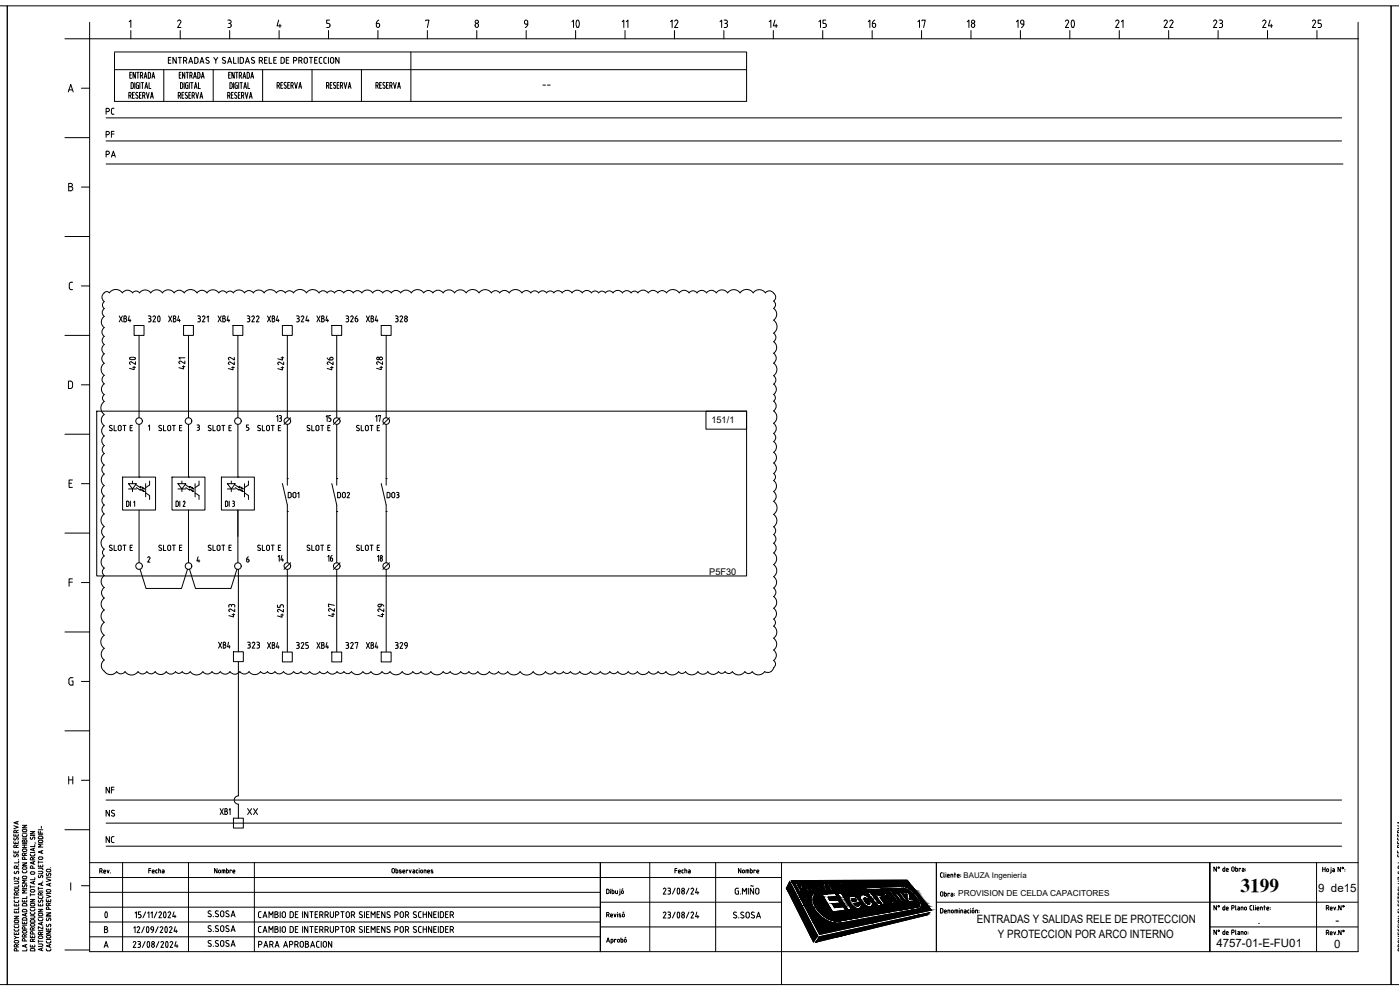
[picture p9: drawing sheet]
<svg xmlns="http://www.w3.org/2000/svg" width="420mm" height="297mm" viewBox="0 0 420 297" stroke-linecap="round" stroke-linejoin="round" font-family="sans-serif">
<defs><g id="words">
<g font-size="7.9">
<text x="168.6" y="10.6">10</text>
<text x="317.1" y="10.6">20</text>
</g>
<g font-size="6.6">
<text x="43.4" y="98.4">320</text>
<text x="42.3" y="112.2" transform="rotate(-90 42.3 112.2)">420</text>
<text x="36" y="246.9" transform="rotate(-90 36 246.9)">NS</text>
<text x="27.5" y="277.3">0</text>
</g>
<text font-size="5.8" x="372.3" y="267.7">3199</text>
<text font-size="5.7" x="259.3" y="9.5">16</text>
<g font-size="5.3">
<text x="200" y="9.5">12</text>
<text x="214.8" y="9.5">13</text>
<text x="229.7" y="9.5">14</text>
<text x="244.5" y="9.5">15</text>
<text x="274.1" y="9.5">17</text>
<text x="288.9" y="9.5">18</text>
<text x="303.7" y="9.5">19</text>
<text x="333.7" y="9.5">21</text>
<text x="348.2" y="9.5">22</text>
<text x="363" y="9.5">23</text>
<text x="377.8" y="9.5">24</text>
<text x="392.6" y="9.5">25</text>
</g>
<g font-size="4.9">
<text x="189.4" y="9.5" transform="rotate(-90 189.4 9.5)">11</text>
<text x="30.7" y="35.6">PC</text>
<text x="30.7" y="42.3">PF</text>
<text x="30.7" y="48.3">PA</text>
<text x="34.6" y="97.7">XB4</text>
<text x="49.4" y="97.7">XB4</text>
<text x="58.2" y="97.7">321</text>
<text x="64.2" y="97.7">XB4</text>
<text x="73" y="97.7">322</text>
<text x="79" y="97.7">XB4</text>
<text x="87.8" y="97.7">324</text>
<text x="93.8" y="97.7">XB4</text>
<text x="102.7" y="97.7">326</text>
<text x="108.7" y="97.7">XB4</text>
<text x="117.5" y="97.7">328</text>
<text x="56.4" y="111.8" transform="rotate(-90 56.4 111.8)">421</text>
<text x="71.3" y="112.2" transform="rotate(-90 71.3 112.2)">422</text>
<text x="86.1" y="112.2" transform="rotate(-90 86.1 112.2)">424</text>
<text x="100.9" y="112.2" transform="rotate(-90 100.9 112.2)">426</text>
<text x="115.7" y="112.2" transform="rotate(-90 115.7 112.2)">428</text>
<text x="85" y="150.6">DO1</text>
<text x="99.8" y="150.6">DO2</text>
<text x="115" y="150.6">DO3</text>
<text x="72.7" y="170">6</text>
<text x="82.2" y="169.7">14</text>
<text x="97" y="169.7">16</text>
<text x="71.3" y="186.3" transform="rotate(-90 71.3 186.3)">423</text>
<text x="86.1" y="186.3" transform="rotate(-90 86.1 186.3)">425</text>
<text x="101.2" y="186.3" transform="rotate(-90 101.2 186.3)">427</text>
<text x="116.1" y="186.3" transform="rotate(-90 116.1 186.3)">429</text>
<text x="64.2" y="195.8">XB4</text>
<text x="73" y="195.8">323</text>
<text x="79" y="195.8">XB4</text>
<text x="87.8" y="195.8">325</text>
<text x="93.8" y="195.8">XB4</text>
<text x="102.7" y="195.8">327</text>
<text x="108.7" y="195.8">XB4</text>
<text x="117.5" y="195.8">329</text>
<text x="30.7" y="239.2">NF</text>
<text x="73" y="245.5">XX</text>
<text x="30.7" y="254">NC</text>
</g>
<g font-size="4.4">
<text x="85.4" y="127.7" transform="rotate(-90 85.4 127.7)">13</text>
<text x="100.2" y="127.7" transform="rotate(-90 100.2 127.7)">15</text>
<text x="115" y="127.7" transform="rotate(-90 115 127.7)">17</text>
<text x="115.7" y="169.7" transform="rotate(-90 115.7 169.7)">18</text>
</g>
<g font-size="3.5">
<text x="395.6" y="267.7">9 de15</text>
<text x="293.2" y="276.9">ENTRADAS Y SALIDAS RELE DE PROTECCION</text>
<text x="299.5" y="281.3">Y PROTECCION POR ARCO INTERNO</text>
<text x="377.4" y="277.1">.</text>
<text x="400.8" y="277.1">-</text>
<text x="365.1" y="284.1">4757-01-E-FU01</text>
<text x="400.4" y="284.4">0</text>
</g>
<g font-size="2.8">
<text x="213.5" y="126.9">151/1</text>
<text x="212.9" y="172.4">P5F30</text>
</g>
<text font-size="2.6" x="161.6" y="26.8">--</text>
<text font-size="2.5" x="287.6" y="268.9">PROVISION DE CELDA CAPACITORES</text>
<text font-size="2.3" x="289.2" y="263.5">BAUZA Ingeniería</text>
</g></defs>
<!-- layer: 0 -->
<g fill="none" stroke="#000" stroke-width=".3">
<path d="M0 1.8h2.2v293.6h-2.2M2.2 1.8h415.3v293.6h-415.3zM26.9 11.6h380.7v273.9h-380.7zM419.8 1.8h-2.3v293.6h2.3M39.8 87.9a1.89 1.89 0 0 0-3.1 0 2.39 2.39 0 0 0-3.9 0 1.41 1.41 0 0 0-1.7 0 1.41 1.41 0 0 0-.4 1.7l.6 .9a1.29 1.29 0 0 0 0 2.1 1.43 1.43 0 0 0 0 2.3 2.04 2.04 0 0 0 0 3.4 1.62 1.62 0 0 0 0 2.6 1.48 1.48 0 0 0 0 2.5 1.72 1.72 0 0 0 0 2.8 1.74 1.74 0 0 0 0 2.8 2.19 2.19 0 0 0 0 3.6 1.56 1.56 0 0 0 0 2.6 1.98 1.98 0 0 0 0 3.2 1.27 1.27 0 0 0 0 2.1 2.38 2.38 0 0 0 0 3.9 2.07 2.07 0 0 0 0 3.3 1.87 1.87 0 0 0 0 3.1 1.76 1.76 0 0 0 0 2.9 1.48 1.48 0 0 0 0 2.4 2.08 2.08 0 0 0 0 3.4 1.67 1.67 0 0 0 0 2.8 2.11 2.11 0 0 0 0 3.4 1.9 1.9 0 0 0 0 3.1M40.2 97.7h3v2.9h-3zM55.1 97.7h2.9v2.9h-2.9zM69.9 97.7h3v2.9h-3zM79.3 87.9a2.25 2.25 0 0 1 3.6 0M79.3 87.9a1.98 1.98 0 0 0-3.3 0 1.61 1.61 0 0 0-2.6 0 2.04 2.04 0 0 0-3.4 0 1.24 1.24 0 0 0-2 0 1.42 1.42 0 0 0-2.3 0 2.17 2.17 0 0 0-3.6 0 1.83 1.83 0 0 0-3 0 2.35 2.35 0 0 0-3.8 0 1.83 1.83 0 0 0-3 0 2.16 2.16 0 0 0-3.5 0 2.15 2.15 0 0 0-3.6 0 2.05 2.05 0 0 0-3.3 0 1.27 1.27 0 0 0-2.1 0M82.9 87.9a1.63 1.63 0 0 1 2.7 0 1.5 1.5 0 0 1 2.5 0 2.38 2.38 0 0 1 3.9 0 2.31 2.31 0 0 1 3.8 0 1.48 1.48 0 0 1 2.4 0 1.33 1.33 0 0 1 2.2 0 1.7 1.7 0 0 1 2.8 0 1.75 1.75 0 0 1 2.8 0 1.55 1.55 0 0 1 2.6 0 2.02 2.02 0 0 1 3.3 0 1.82 1.82 0 0 1 3 0 1.58 1.58 0 0 1 2.5 0 1.71 1.71 0 0 1 2.8 0 1.96 1.96 0 0 1 3.2 0 2.28 2.28 0 0 1 3.8 0 1.67 1.67 0 0 1 2.7 0 1.87 1.87 0 0 1 3.1 0M84.8 97.7h2.9v2.9h-2.9z"/>
<path d="M99.6 97.7h2.9v2.9h-2.9zM114.4 97.7h3v2.9h-3zM181.7 87.9a1.22 1.22 0 0 0-2 0 1.34 1.34 0 0 0-2.2 0 1.67 1.67 0 0 0-2.8 0 1.88 1.88 0 0 0-3 0 1.79 1.79 0 0 0-3 0 1.52 1.52 0 0 0-2.5 0 1.33 1.33 0 0 0-2.2 0 1.46 1.46 0 0 0-2.3 0 1.44 1.44 0 0 0-2.4 0 1.62 1.62 0 0 0-2.7 0 2.34 2.34 0 0 0-3.8 0 1.71 1.71 0 0 0-2.8 0 1.55 1.55 0 0 0-2.5 0 2.26 2.26 0 0 0-3.7 0 2.35 2.35 0 0 0-3.9 0 2.12 2.12 0 0 0-3.5 0 2.1 2.1 0 0 0-3.4 0M229.7 87.9a1.79 1.79 0 0 1 2.4-.1 1.79 1.79 0 0 1 .3 2.3l-.2 .2a1.32 1.32 0 0 1 0 2.2 2.17 2.17 0 0 1 0 3.6 2.38 2.38 0 0 1 0 3.9 1.56 1.56 0 0 1 0 2.5 2.11 2.11 0 0 1 0 3.5 1.81 1.81 0 0 1 0 2.9 2.3 2.3 0 0 1 0 3.8 1.55 1.55 0 0 1 0 2.6 1.9 1.9 0 0 1 0 3.1 1.22 1.22 0 0 1 0 2 1.79 1.79 0 0 1 0 2.9 2.26 2.26 0 0 1 0 3.7M229.7 87.9a2.23 2.23 0 0 0-3.6 0 2.41 2.41 0 0 0-4 0 2.28 2.28 0 0 0-3.7 0 2.08 2.08 0 0 0-3.4 0 1.78 1.78 0 0 0-3 0 1.75 1.75 0 0 0-2.8 0 1.44 1.44 0 0 0-2.4 0 1.81 1.81 0 0 0-3 0 2.33 2.33 0 0 0-3.8 0 1.58 1.58 0 0 0-2.6 0 1.74 1.74 0 0 0-2.8 0 1.91 1.91 0 0 0-3.2 0 1.24 1.24 0 0 0-2 0 1.59 1.59 0 0 0-2.6 0 1.73 1.73 0 0 0-2.8 0 1.39 1.39 0 0 0-2.3 0M41.7 100.6v24.7M56.6 100.6v24.7M71.4 100.6v24.7M86.2 100.6v24.7M101.1 100.6v24.7M115.9 100.6v24.7M41.7 127.3v15.8"/>
<path d="M44.5 127.9l.4-.4v1.6M56.6 127.3v15.8M59.1 127.5h.4M59.3 128.2h.2M59.5 127.5l.4 .4-.4 .3M59.5 128.2l.3 .2v.5l-.7 .2M71.4 127.3v15.8M74.6 127.5h-.6v.7l.5 .1 .2 .3-.2 .5h-.5M86.2 127.3v18.3M87.2 125.3l-2 2M101.1 127.3v18.3M102.1 125.3l-2 2"/>
<path d="M115.9 127.3v18.3M116.9 125.3l-2 2M232.2 127a1.87 1.87 0 0 1 0 3.1M232.2 138.9a1.93 1.93 0 0 1 0 3.2 1.3 1.3 0 0 1 0 2.1 2.01 2.01 0 0 1 0 3.3M232.2 130.1a1.48 1.48 0 0 1 0 2.4 1.96 1.96 0 0 1 0 3.2 1.96 1.96 0 0 1 0 3.2M31.3 158a1.88 1.88 0 0 0 0 3.1 2.26 2.26 0 0 0 0 3.7 1.25 1.25 0 0 0 0 2 2.22 2.22 0 0 0 0 3.7 1.36 1.36 0 0 0 0 2.2 2.21 2.21 0 0 0 0 3.6 1.9 1.9 0 0 0 0 3.1 2.22 2.22 0 0 0 0 3.6 2.25 2.25 0 0 0 0 3.7 2.36 2.36 0 0 0 0 3.9 2.4 2.4 0 0 0 0 3.9 2.13 2.13 0 0 0 0 3.5M31.3 148.8a1.66 1.66 0 0 0 0 2.7 1.64 1.64 0 0 0 0 2.7 2.29 2.29 0 0 0 0 3.8M36.8 143.1h9.9v9.9h-9.9zM38 150.4h.5l.2 .4v.9l-.4 .3h-.3zM39.1 150.4v1.6M40.1 150.7l.3-.3v1.6M41.7 143.1h.1"/>
<path d="M41.7 153v15.9M51.6 143.1h9.9v9.9h-9.9zM52.8 150.4l.7 .2v1.1l-.3 .3h-.4zM54 150.4v1.6M55 150.6l.3-.2 .2 .3-.5 1.3h.5M56.6 143.1h.1M56.6 153v15.9M66.5 143.1h9.8v9.9h-9.8zM67.7 150.4h.5l.2 .4-.1 .9-.3 .3h-.3zM68.8 150.4v1.6M69.8 150.4l.5 .1-.2 .6M69.9 151.1h.2"/>
<path d="M70.1 151.1a.47 .47 0 0 1 .2 .5 .47 .47 0 0 1-.5 .4M71.4 143.1h.1M71.4 153v15.9M86.2 143.6h.1M86.2 153.5h.1M86.2 151.5v17.4M101.1 143.6h.1M101.1 153.5h.1M101.1 151.5v17.4M115.9 143.6h.1M115.9 153.5h.1M115.9 151.5v17.4"/>
<path d="M232.2 147.5a1.79 1.79 0 0 1 0 2.9M232.2 150.4a2.4 2.4 0 0 1 0 3.9 2.26 2.26 0 0 1 0 3.8 1.43 1.43 0 0 1 0 2.3 1.59 1.59 0 0 1 0 2.6 1.78 1.78 0 0 1 0 2.9 2.12 2.12 0 0 1 0 3.5M42 170.8l1.8 5.8h10.7l1.8-5.8M44.3 167.3l.4-.2 .3 .1-.7 1.5h.7M56.9 170.8l1.8 5.8h10.6l1.8-5.8M59.4 167.1l-.3 1.2h.9M59.7 168v.7M71.5 170.8v24.8M86.2 170.8v24.8M101.1 170.8v24.8M115.9 170.8v24.8M232.2 169.4a2.22 2.22 0 0 1 0 3.6"/>
<path d="M232.2 173a2.07 2.07 0 0 1 0 3.4 1.57 1.57 0 0 1 0 2.6 2.14 2.14 0 0 1 0 3.5 1.99 1.99 0 0 1 0 3.3 1.27 1.27 0 0 1 0 2 2.22 2.22 0 0 1 0 3.7 2.16 2.16 0 0 1 0 3.5M31.3 198a2.2 2.2 0 0 0 .3 3.7 2.28 2.28 0 0 0 3.4-.2 1.53 1.53 0 0 0 2.5 0 2.38 2.38 0 0 0 3.9 0 1.61 1.61 0 0 0 2.7 0 1.53 1.53 0 0 0 2.5 0 2.02 2.02 0 0 0 3.3 0 1.7 1.7 0 0 0 2.8 0 1.22 1.22 0 0 0 2 0 1.48 1.48 0 0 0 2.4 0 2.3 2.3 0 0 0 3.8 0 1.67 1.67 0 0 0 2.7 0 1.54 1.54 0 0 0 2.5 0 1.78 1.78 0 0 0 2.9 0 1.8 1.8 0 0 0 3 0 1.7 1.7 0 0 0 2.8 0 2.09 2.09 0 0 0 3.4 0 1.28 1.28 0 0 0 2.1 0 1.35 1.35 0 0 0 2.2 0 1.58 1.58 0 0 0 2.6 0 1.87 1.87 0 0 0 3 0 1.33 1.33 0 0 0 2.2 0 1.59 1.59 0 0 0 2.6 0 1.85 1.85 0 0 0 3 0 1.43 1.43 0 0 0 2.4 0 1.75 1.75 0 0 0 2.9 0 1.25 1.25 0 0 0 2 0 1.39 1.39 0 0 0 2.3 0 2.08 2.08 0 0 0 3.4 0 1.47 1.47 0 0 0 2.4 0M70.1 195.6h2.9v2.9h-2.9zM71.5 198.5v40.3a1.25 1.25 0 0 0-1.2 1.2 1.25 1.25 0 0 0 1.2 1.3M84.8 195.6h2.9v3h-2.9zM99.6 195.6h2.9v3h-2.9zM114.4 195.6h3v3h-3zM232.2 195a1.91 1.91 0 0 1 0 3.2 1.33 1.33 0 0 1 0 2.1 1.81 1.81 0 0 1-2.7 1.2 2.28 2.28 0 0 1-3.7 0 1.35 1.35 0 0 1-2.3 0M111.3 201.5a2.05 2.05 0 0 0 3.4 0 1.47 1.47 0 0 0 2.4 0 2.21 2.21 0 0 0 3.6 0 1.96 1.96 0 0 0 3.2 0 1.49 1.49 0 0 0 2.4 0 1.81 1.81 0 0 0 3 0 2.26 2.26 0 0 0 3.7 0 1.27 1.27 0 0 0 2.1 0 1.93 1.93 0 0 0 3.2 0 1.51 1.51 0 0 0 2.4 0 1.63 1.63 0 0 0 2.7 0 2.13 2.13 0 0 0 3.5 0 1.66 1.66 0 0 0 2.7 0 1.68 1.68 0 0 0 2.8 0 2.27 2.27 0 0 0 3.7 0 2.4 2.4 0 0 0 3.9 0 2.25 2.25 0 0 0 3.7 0 1.74 1.74 0 0 0 2.9 0 1.54 1.54 0 0 0 2.5 0 1.29 1.29 0 0 0 2.1 0 1.71 1.71 0 0 0 2.8 0 1.95 1.95 0 0 0 3.2 0 1.81 1.81 0 0 0 3 0 1.74 1.74 0 0 0 2.8 0 1.45 1.45 0 0 0 2.4 0 1.93 1.93 0 0 0 3.2 0 1.67 1.67 0 0 0 2.7 0 2.07 2.07 0 0 0 3.4 0 1.73 1.73 0 0 0 2.8 0M217.6 201.5a1.22 1.22 0 0 1-2 0 1.95 1.95 0 0 1-3.2 0 1.81 1.81 0 0 1-2.9 0 2.27 2.27 0 0 1-3.8 0 1.27 1.27 0 0 1-2 0 2.32 2.32 0 0 1-3.8 0 1.43 1.43 0 0 1-2.4 0M217.6 201.5a1.33 1.33 0 0 0 2.2 0 2.29 2.29 0 0 0 3.8 0M26.9 258.8h380.7"/>
<path d="M36.8 258.8v26.7M56.6 258.8v26.7M66.1 242.6l.9 1.8M67 242.6l-.9 1.8M67.5 242.6l.7 .2v.4l-.3 .2 .4 .5-.4 .5h-.4zM67.5 243.4h.4M68.7 243l.4-.4v1.8M70.1 245.5h2.9v3h-2.9zM76.3 258.8v26.7M195 258.8v26.7M214.8 258.8v26.7M234.5 258.8v36.6"/>
<path d="M281 258.8v26.7M395.1 258.8v26.7M26.9 263.3h207.6M26.9 276.6h153.3M26.9 272.2h153.3M26.9 267.7h153.3M180.2 270.7h54.3M180.2 278.1h54.3M237 264.5l8.4 16.3-1.3 1.8-8.1-16.1zM237.5 264.2l34.7-.1 7.3 9-33.6 7.3zM238.6 265.1h1.4a.84 .84 0 0 1 .8 .5 .84 .84 0 0 1-.2 .9h-.6l.5 1.1h-.6zM239.4 265.4h.5a.46 .46 0 0 1 .2 .8h-.3z"/>
<path d="M242.5 267.6l.5-.1-.7-1h.7l.7 1h.5l-1-1.3v-.4l-.3-.5-.4-.2h-1.5l1.5 2.5M242.6 265.6l-.9-.2 .4 .7 .6-.1-.1-.4M244 265a1.89 1.89 0 0 1 1.9 2.4 1.9 1.9 0 0 1-1.9-2.4zM244.4 265.4a1.5 1.5 0 0 1 1 1.7l-.9-.9zM246.7 268.3l3.9-.2 .6 .9-2.7 .2 .6 1 2.4-.2 .6 1-2.4 .1 .8 1.2 2.6-.3 .7 1.1-3.9 .5zM247.7 267.3l-.5-.9-1.5-1.4h.6l.8 .7-.1-.8h.6l.1 1.3 .6 1.1h-.5M248 264.9l1.3-.1 .3 .5h-.8l.3 .5h.7l.3 .4h-.7l.4 .6h.8l.2 .4h-1.3zM251.1 276.3h.1M251.3 268h1.2l3.1 4.8-1.1 .2zM251.7 265.3l.1 .2-.4 .1-.4-.4a1.34 1.34 0 0 0 .9 1.6v-.5a.47 .47 0 0 1 .5 .3 .47 .47 0 0 1-.2 .6 2.14 2.14 0 0 1-1.7-2.4h.5l.7 .5M252.3 264.8a1.04 1.04 0 0 1 1.4 .7h-.4l-.4-.3a1.56 1.56 0 0 0 1 1.5l-.1-.4a.47 .47 0 0 1 .5 .3 .47 .47 0 0 1-.2 .6 2.28 2.28 0 0 1-1.8-2.4zM253.8 264.9l.4-.1 1.4 2.1h-.4z"/>
<path d="M255 269.1a2.56 2.56 0 0 1 3.4 1.7l-2.1 .3 .4 .4a.5 .5 0 0 0 .6 .4 .5 .5 0 0 0 .4-.5l.8-.1a1.19 1.19 0 0 1-.6 1.3 1.19 1.19 0 0 1-1.5-.3l-.9-.8a1.96 1.96 0 0 1-.5-2.4zM255.3 264.8a1.72 1.72 0 0 1 1.7 2.1 1.73 1.73 0 0 1-1.7-2.1zM255.7 265.1a1.46 1.46 0 0 1 1 1.5l-.8-.8zM255.8 269.7l.6-.1 .6 .7-1.1 .1zM256.8 264.8h.4l1.2 1-.7-1h.4l1.3 1.9-.3 .1-1.3-1.1 .8 1.1-.4 .1zM258.5 268.6a2.23 2.23 0 0 1 2.7 1.1l-1 .1a.51 .51 0 0 0-.4-.3 .51 .51 0 0 0-.5 .2 1.6 1.6 0 0 0 1.7 1.5l-.2-.7 .8-.2a1.13 1.13 0 0 1-.1 1.7 1.13 1.13 0 0 1-1.6-.3l-1.1-1a1.68 1.68 0 0 1-.3-2.1zM262.6 268.4l.9-.1 .2 .4 .2-.4 .3-.1 .6 1-.3 .1-.1 .3 1.3 1.8-.9 .1zM262.8 271.1l.6 .5 .7 .1M263.5 270.8l-1.3-1.7 .5-.1-.5-.5h-.4l-.6-.9-.9 .1 .6 .9h-.4l.5 .6h.4l1.5 2M263.5 270.8l.4 .2M263.9 271l.6 .6-.5 .1M265.4 268.2a2.61 2.61 0 0 1 3 2.4 1.05 1.05 0 0 1-.9 .7 1.05 1.05 0 0 1-1-.6l-1-1a1.27 1.27 0 0 1-.1-1.5z"/>
<path d="M266 268.6l.8 .1 .8 1a.47 .47 0 0 1 .1 .7 .47 .47 0 0 1-.7 0l-.5-.2-.6-.8-.1-.4zM266.6 267h.7l2.8 3.9-.6 .1zM268 271.3h.8l.3 .3h-.7l1.1 .4 .4 .6-.1 .4-.7-.1-.4-.5 .3-.1 .3 .4 .1-.2-.9-.3zM268.5 267.9h.7l1.4 1.9 .6 .2v-.2l-1.4-2h.7l2 2.7-.6 .1-.3-.3v.2a.88 .88 0 0 1-1.4-.3zM268.5 271.2h.1M270 272.7l.2-.1 .3 .3zM270.1 270.9a.83 .83 0 0 1 1.2 .9l.3 .1 .6 .7-.4 .1-.4-.6-.4-.1 .5 .7-.3 .1-1.2-1.6zM270.3 271.2h.5l.3 .4-.4 .2zM270.8 267.8l1.7-.1 .4 .5 .1 1.6 .9-.2 .5 .7-1.6 .2-.5-.7-.1-1.5-1 .1zM271.7 270.7h.3l1.2 1.4h.4l.2 .2-.8 .2zM272.1 272.3l.5 .2-.3 .1zM273.7 272l.5 .3h-.3z"/>
<path d="M275.6 272.7a1.4 1.4 0 0 0 .7-2.4 8.3 8.3 0 0 0-5.1-4.3l-11.6 .4 .3 .6 11.3-.5a7.2 7.2 0 0 1 4.7 5.3l-.6 .3-23 4.2a7.9 7.9 0 0 1-8.3-6.3l.6-1.8-.6-.2a4.4 4.4 0 0 0 .8 5.3 8.2 8.2 0 0 0 7.9 3.6l22.9-4.2M281 270.7h126.5M363 278.1h44.5M26.9 281.1h153.3M180.2 285.5v-26.7v26.7M246 281l33-7.2-.8 .7-33.4 8.2zM363.1 285.5v-26.7v26.7"/>
<circle cx="41.7" cy="126.3" r=".99"/>
<circle cx="56.6" cy="126.3" r=".99"/>
<circle cx="71.4" cy="126.3" r=".99"/>
<circle cx="86.2" cy="126.3" r=".99"/>
<circle cx="101.1" cy="126.3" r=".99"/>
<circle cx="115.9" cy="126.3" r=".99"/>
<circle cx="41.7" cy="169.8" r=".99"/>
<circle cx="56.6" cy="169.8" r=".99"/>
<circle cx="71.4" cy="169.8" r=".99"/>
</g>
<!-- layer: TEXTOS -->
<g fill="none" stroke="#000" stroke-width=".3">
<path d="M26.9 6.7v4.9h-7.4M34.3 15.6h189.8v14.8h-189.8M34.4 15.8v14.6M38.8 6.5l.5-.5v2.3M39.3 9.2v2.4M50.5 18h.6M51.3 17.2h-.8v1.8h.8M52.9 17.2v1.8l-1-1.8v1.8M53.3 6.4a.5 .5 0 0 1 .7-.3 .5 .5 0 0 1 .2 .7l-.9 1.5h1M53.5 17.2h1M54 17.2v1.8M54.1 9.2v2.4"/>
<path d="M55.1 18.2h.5a.49 .49 0 0 0 .5-.5 .49 .49 0 0 0-.5-.5h-.5v1.8M55.7 18.2l.4 .8M56.7 19l.5-1.8 .6 1.8M56.8 18.5h.9M58.4 17.2l1 .3v1l-.2 .4-.8 .1zM60 19l.6-1.8 .6 1.8M60.2 18.5h.8M62 18l.6 .3a.49 .49 0 0 1-.1 .7 .49 .49 0 0 1-.7-.2M62.2 17.2l-.4 .3 .2 .5M62.2 17.2l.5 .1M64.2 17.2l.6 .9 .6-.9M64.8 18.1v.9"/>
<path d="M66.7 18.8l.6 .2M67.1 17.2l-.4 .5 1 .8-.4 .5M67.1 17.2l.5 .1M68.3 19l.6-1.8 .6 1.8M68.4 6h.5a.49 .49 0 0 1 .5 .5 .49 .49 0 0 1-.5 .5M68.5 18.5h.8M68.6 7h.3M68.9 7l.4 .3v.7l-.9 .3M68.9 9.2v2.4M70.1 17.2v1.8h.8M71.5 17.2v1.8M72.1 17.2l.9 .3 .1 1-.3 .4-.7 .1z"/>
<path d="M73.7 19l.6-1.8 .5 1.8M73.8 18.5h.9M75.8 17.2l.5 .1M75.8 17.2l-.3 .5 .7 .6a.49 .49 0 0 1 0 .7 .49 .49 0 0 1-.8-.2M77.8 18.2h.5a.49 .49 0 0 0 .5-.5 .49 .49 0 0 0-.5-.5h-.5v1.8M78.4 18.2l.4 .8M79.4 18h.6M80.2 17.2h-.8v1.8h.8M80.8 17.2v1.8h.8M82.2 18h.6M83 17.2h-.8v1.8h.8M83.6 6l-.5 1.8h1.3"/>
<path d="M83.8 9.2v2.4M84 7.3v1M84.3 17.2l1 .3v1l-.2 .4-.8 .1zM85.9 18h.6M86.7 17.2h-.8v1.8h.8M88.1 18.2h.5a.49 .49 0 0 0 .5-.5 .49 .49 0 0 0-.5-.5h-.5v1.8M89.7 18.2h.5a.49 .49 0 0 0 .5-.5 .49 .49 0 0 0-.5-.5h-.5v1.8M90.3 18.2l.4 .8M92.2 17.7v.8M92.3 17.7a.49 .49 0 0 0-.5-.5 .49 .49 0 0 0-.5 .5v.8a.5 .5 0 0 0 .5 .5 .5 .5 0 0 0 .5-.5M92.8 17.2h1M93.3 17.2v1.8"/>
<path d="M94.4 18h.6M95.2 17.2h-.8v1.8h.8M95.8 17.7l.1 1.1 .7 .2M96.3 17.2h.3M96.3 17.2l-.5 .5M97.2 17.7l.1 1.1 .7 .2M97.6 17.2h.4M97.6 17.2l-.4 .5M98.6 17.2v1.8M98.6 9.2v2.4M98.9 6h-.9v1l.8 .1 .2 .6-.2 .5-.8 .1M99.4 17.3a.49 .49 0 0 1 .8 .4v.8a.5 .5 0 0 1-.5 .5 .5 .5 0 0 1-.5-.5v-.8z"/>
<path d="M101.7 17.2v1.8l-.9-1.8v1.8M112.9 7v.7a.52 .52 0 0 0 .7 .5 .52 .52 0 0 0 .3-.7M112.9 7h.7l.3 .5M113.4 9.2v2.4M113.7 6l-.5 .4-.3 .6M123.3 15.6v14.8M127.8 6.3v-.3h.9l-.4 2.3M128.3 9.2v2.4M142.6 7.5v.3M142.6 7.5a.57 .57 0 0 1 .8-.3 .57 .57 0 0 1 .2 .7 .57 .57 0 0 1-.8 .3l-.2-.5M143.1 9.2v2.4M157.9 9.2v2.4"/>
<path d="M158.4 7.3h-.5a.57 .57 0 0 1-.6-.5 .57 .57 0 0 1 .4-.7 .57 .57 0 0 1 .7 .4 1.4 1.4 0 0 1-.8 1.8M187.6 9.2v2.4M202.4 9.2v2.4M217.2 9.2v2.4M232.1 9.2v2.4M246.9 9.2v2.4M261.7 9.2v2.4M276.6 9.2v2.4M291.4 9.2v2.4M306.2 9.2v2.4M335.9 9.2v2.4M350.7 9.2v2.4"/>
<path d="M365.6 9.2v2.4M380.4 9.2v2.4M395.2 9.2v2.4M407.6 6.7v4.9M20.5 27.6l.7-2.2 .8 2.2M20.7 27h1.1M24.4 26.5h2.5M34.4 20.9h189.7M38.7 28.7l.6-.2-.1-.7-.5-.1v1.8M39 22.5h.4M39.1 28.7l.3 .8M39.5 21.7h-.5v1.8h.5"/>
<path d="M39.8 28.5h.4M40 25.3v.7M40 25.3l-.1-.5h-.6v1.8l.6-.1 .1-.5M40.3 27.7h-.5v1.8h.5M40.4 24.8v1.8M40.6 21.7v1.8l-.7-1.8v1.8M41 27.7l.4 .1M41 27.7l-.2 .5 .5 .6a.4 .4 0 0 1 .1 .6 .4 .4 0 0 1-.7-.1M41 21.7h.7M41.3 25.6h.3v1l-.6-.1-.1-.4M41.4 21.7v1.8M41.6 24.8l-.7 .2v1.1"/>
<path d="M41.9 28.5h.4M42 24.8v1.8M42.1 22.7h.4M42.4 24.8h.7M42.4 27.7h-.5v1.8h.5M42.5 22.7l.3-.3v-.5l-.7-.2v1.8M42.6 22.7l.2 .8M42.7 24.8v1.8M42.8 28.7l.7-.2-.2-.7-.5-.1v1.8M43.2 28.7l.3 .8M43.3 23.5l.4-1.8 .4 1.8M43.4 23h.6"/>
<path d="M43.5 26.6l.4-1.8 .4 1.8M43.6 26.1h.6M43.9 27.7l.4 1.8 .5-1.8M44.5 21.7l.5 .1 .2 .5-.1 .9-.3 .3h-.3zM44.7 24.8v1.8h.6M45.2 29.5l.4-1.8 .4 1.8M45.3 29h.6M45.6 23.5l.4-1.8 .4 1.8M45.7 23h.6M49.1 20.9v9.5M53.5 28.7l.7-.2-.2-.7-.5-.1v1.8M53.8 22.5h.4"/>
<path d="M53.9 28.7l.3 .8M54.3 21.7h-.5v1.8h.5M54.6 28.5h.4M54.9 25.3l-.2-.5h-.5v1.8l.6-.3 .1-1M55.2 27.7h-.6v1.8h.6M55.3 24.8v1.8M55.5 21.7v1.8l-.7-1.8v1.8M55.9 27.7l.3 .1M55.9 27.7l-.3 .5 .5 .6a.39 .39 0 0 1 .1 .6 .39 .39 0 0 1-.6-.1M55.9 21.7h.7M56.2 25.6h.2v1l-.5-.1-.2-.4M56.2 21.7v1.8"/>
<path d="M56.4 24.8l-.7 .2v1.1M56.7 28.5h.4M56.8 24.8v1.8M57 22.7h.3M57.2 24.8h.7M57.2 27.7h-.5v1.8h.5M57.3 22.7l.3-.3v-.5l-.6-.2v1.8M57.4 22.7l.3 .8M57.6 24.8v1.8M57.7 28.7l.6-.2-.1-.7-.5-.1v1.8M58.1 28.7l.2 .8M58.1 23.5l.4-1.8 .4 1.8"/>
<path d="M58.2 23h.6M58.3 26.6l.4-1.8 .5 1.8M58.4 26.1h.6M58.8 27.7l.4 1.8 .4-1.8M59.3 21.7l.5 .1 .2 .5v.9l-.4 .3h-.3zM59.6 24.8v1.8h.5M60 29.5l.4-1.8 .4 1.8M60.1 29h.6M60.4 23.5l.5-1.8 .4 1.8M60.6 23h.6M64 20.9v9.5M68.3 28.7l.7-.2-.1-.7-.6-.1v1.8"/>
<path d="M68.6 22.5h.4M68.7 28.7l.3 .8M69.2 21.7h-.6v1.8h.6M69.4 28.5h.5M69.7 25.3l-.2-.5h-.5v1.8l.6-.3 .1-1M70 27.7h-.6v1.8h.6M70.1 24.8v1.8M70.3 21.7v1.8l-.7-1.8v1.8M70.6 28.5l.4 .3a.4 .4 0 0 1 0 .6 .4 .4 0 0 1-.6-.1M70.7 27.7l.3 .1M70.7 27.7l-.3 .3 .2 .5M70.7 21.7h.7"/>
<path d="M71 25.6h.2v1l-.5-.1-.2-.4M71 21.7v1.8M71.2 24.8l-.6 .2-.1 1.1M71.5 28.5h.4M71.6 24.8v1.8M71.8 22.7h.4M72.1 24.8h.6M72.1 27.7h-.6v1.8h.6M72.2 22.7l.3-.3v-.5l-.7-.2v1.8M72.2 22.7l.3 .8M72.4 24.8v1.8M72.5 28.7l.6-.2-.1-.7-.5-.1v1.8"/>
<path d="M72.9 28.7l.3 .8M72.9 23.5l.4-1.8 .4 1.8M73 23h.6M73.2 26.6l.4-1.8 .4 1.8M73.3 26.1h.6M73.6 27.7l.4 1.8 .4-1.8M74.2 21.7l.5 .1 .2 .5-.1 .9-.3 .3h-.3zM74.4 24.8v1.8h.6M74.8 29.5l.5-1.8 .4 1.8M75 29h.6M75.3 23.5l.4-1.8 .4 1.8M75.4 23h.6"/>
<path d="M78.8 20.9v9.5M83.2 25.7l.6-.2-.1-.7-.5-.1v1.8M83.6 25.7l.3 .8M84.3 25.5h.4M84.8 24.7h-.5v1.8h.5M85.9 24.8a.4 .4 0 0 0-.6 .1 .4 .4 0 0 0 .1 .6l.4 .3a.39 .39 0 0 1 .1 .6 .39 .39 0 0 1-.6-.1M86.3 25.5h.5M86.9 24.7h-.6v1.8h.6M87.3 25.7l.7-.2-.2-.7-.5-.1v1.8M87.7 25.7l.3 .8M88.4 24.7l.4 1.8 .5-1.8M89.7 26.5l.4-1.8 .4 1.8"/>
<path d="M89.8 26h.6M93.6 20.9v9.5M98 25.7l.6-.2-.1-.7-.5-.1v1.8M98.4 25.7l.3 .8M99.1 25.5h.4M99.7 24.7h-.6v1.8h.6M100.7 24.8a.4 .4 0 0 0-.6 .1 .4 .4 0 0 0 .1 .6l.4 .3a.4 .4 0 0 1 .1 .6 .4 .4 0 0 1-.6-.1M101.2 25.5h.4M101.7 24.7h-.5v1.8h.5M102.2 25.7l.6-.2-.1-.7-.5-.1v1.8M102.6 25.7l.2 .8M103.3 24.7l.4 1.8 .4-1.8"/>
<path d="M104.5 26.5l.4-1.8 .4 1.8M104.6 26h.6M108.5 20.9v9.5M112.8 25.7h.4M113.2 24.7h-.4v1.8M113.2 24.7l.3 .5-.3 .5 .3 .8M113.9 25.5h.5M114.5 24.7h-.6v1.8h.6M115.5 24.8a.4 .4 0 0 0-.5 .1 .4 .4 0 0 0 .1 .6l.3 .3a.4 .4 0 0 1 .1 .6 .4 .4 0 0 1-.6-.1M116 25.5h.4M116.6 24.7h-.6v1.8h.6M117 25.7l.6-.2-.1-.7-.5-.1v1.8"/>
<path d="M117.4 25.7l.3 .8M118.1 24.7l.4 1.8 .4-1.8M119.3 26.5l.5-1.8 .4 1.8M119.5 26h.5M19.5 41.3h7.4M20.6 55h.6a.49 .49 0 0 1 .5 .5 .49 .49 0 0 1-.5 .5 .62 .62 0 0 1 .7 .6 .62 .62 0 0 1-.7 .6h-.6zM20.6 56h.6M24.4 56.1h2.5M19.5 71h7.4M21.8 84.7l-.7 .1-.3 .4 .1 1.4 .9 .3M24.4 85.8h2.5M19.5 100.6h7.4"/>
<path d="M20.5 114.3l.9 .1 .3 .4v1.4l-.3 .3-.9 .1zM24.4 115.5h2.5M19.5 130.3h7.4M32.8 129.1l.6 .1M33.5 128.6l.2 .4-.3 .2M33.6 127.7a.42 .42 0 0 0-.6 0 .42 .42 0 0 0 0 .6l.5 .3M34.2 127.6v1.6h.8M35.7 127.7a.45 .45 0 0 1 .7 .4v.7a.45 .45 0 0 1-.5 .4 .45 .45 0 0 1-.4-.4zM36.9 127.6h.9M37.4 127.6v1.6M39.1 128.4h.5M39.8 127.6h-.7v1.6h.7"/>
<path d="M47.7 129.1l.5 .1M48.4 128.6l.1 .4-.3 .2M48.5 127.7a.42 .42 0 0 0-.7 0 .42 .42 0 0 0 .1 .6l.4 .3M49.1 127.6v1.6h.7M50.5 127.7a.45 .45 0 0 1 .7 .4v.7a.45 .45 0 0 1-.4 .4 .45 .45 0 0 1-.5-.4zM51.7 127.6h.9M52.2 127.6v1.6M53.9 128.4h.5M54.6 127.6h-.7v1.6h.7M62.5 129.1l.5 .1M62.7 128.3l.5 .3M63.2 128.6l.2 .4-.4 .2"/>
<path d="M63.3 127.7a.42 .42 0 0 0-.6 0 .42 .42 0 0 0 0 .6M63.9 127.6v1.6h.7M65.4 127.7a.45 .45 0 0 1 .7 .4v.7a.45 .45 0 0 1-.5 .4 .45 .45 0 0 1-.4-.4zM66.6 127.6h.9M67 127.6v1.6M68.7 128.4h.5M69.4 127.6h-.7v1.6h.7M77.3 129.1l.6 .1M78 128.6l.2 .4-.3 .2M78.1 127.7a.42 .42 0 0 0-.6 0 .42 .42 0 0 0 0 .6l.5 .3M78.7 127.6v1.6h.7M80.9 128.1a.45 .45 0 0 0-.5-.5 .45 .45 0 0 0-.4 .5l.2 1.1a.45 .45 0 0 0 .7-.4"/>
<path d="M92.2 129.1l.5 .1M92.8 128.6l.2 .4-.3 .2M93 127.7a.42 .42 0 0 0-.7 0 .42 .42 0 0 0 .1 .6l.4 .3M93.6 127.6v1.6h.7M95.7 128.1a.45 .45 0 0 0-.4-.5 .45 .45 0 0 0-.5 .5l.2 1.1a.45 .45 0 0 0 .7-.4M107 129.1l.5 .1M107.2 128.3l.5 .3M107.7 128.6l.2 .4-.4 .2M107.8 127.7a.42 .42 0 0 0-.6 0 .42 .42 0 0 0 0 .6M108.4 127.6v1.6h.7M110.6 128.1a.45 .45 0 0 0-.5-.5 .45 .45 0 0 0-.4 .5l.2 1.1a.45 .45 0 0 0 .7-.4M19.5 160h7.4"/>
<path d="M20.7 145h.8M21.7 144h-1v2.2h1M24.4 145.1h2.5M20.7 174.7h1M21.7 173.7h-1v2.2M24.4 174.8h2.5M33.6 163.7a.42 .42 0 0 0-.6-.1 .42 .42 0 0 0 0 .6l.5 .3a.44 .44 0 0 1 0 .7 .44 .44 0 0 1-.7-.2M34.2 163.6v1.6h.8M35.5 164.7v-.7a.45 .45 0 0 1 .4-.4 .45 .45 0 0 1 .5 .4v.7M35.5 164.7a.45 .45 0 0 0 .4 .5 .45 .45 0 0 0 .5-.5M36.9 163.6h.9M37.4 163.6v1.6"/>
<path d="M39.1 164.3h.5M39.8 163.6h-.7v1.6h.7M48.5 163.7a.42 .42 0 0 0-.7-.1 .42 .42 0 0 0 .1 .6l.4 .3a.44 .44 0 0 1 0 .7 .44 .44 0 0 1-.6-.2M49.1 163.6v1.6h.7M50.3 164.7v-.7a.45 .45 0 0 1 .5-.4 .45 .45 0 0 1 .4 .4v.7M50.3 164.7a.45 .45 0 0 0 .5 .5 .45 .45 0 0 0 .4-.5M51.7 163.6h.9M52.2 163.6v1.6M53.9 164.3h.5M54.6 163.6h-.7v1.6h.7M62.7 164.2l.5 .3a.44 .44 0 0 1 0 .7 .44 .44 0 0 1-.7-.2M63.3 163.7a.42 .42 0 0 0-.6-.1 .42 .42 0 0 0 0 .6"/>
<path d="M63.9 163.6v1.6h.7M65.2 164.7v-.7a.45 .45 0 0 1 .4-.4 .45 .45 0 0 1 .5 .4l-.1 .7M65.2 164.7a.45 .45 0 0 0 .4 .5 .45 .45 0 0 0 .5-.5M66.6 163.6h.9M67 163.6v1.6M68.7 164.3h.5M69.4 163.6h-.7v1.6h.7M78.1 163.7a.42 .42 0 0 0-.6-.1 .42 .42 0 0 0 0 .6l.5 .3M78.7 163.6v1.6h.7M80 164.7v-.7a.45 .45 0 0 1 .4-.4 .45 .45 0 0 1 .5 .4v.7M80 164.7a.45 .45 0 0 0 .4 .5 .45 .45 0 0 0 .5-.5M81.4 163.6h.9"/>
<path d="M81.9 163.6v1.6M84.3 163.6h-.8v1.6h.8M93 163.7a.42 .42 0 0 0-.7-.1 .42 .42 0 0 0 .1 .6l.4 .3a.44 .44 0 0 1 0 .7 .44 .44 0 0 1-.6-.2M93.6 163.6v1.6h.7M94.8 164.7v-.7a.45 .45 0 0 1 .5-.4 .45 .45 0 0 1 .4 .4v.7M94.8 164.7a.45 .45 0 0 0 .5 .5 .45 .45 0 0 0 .4-.5M96.2 163.6h.9M96.7 163.6v1.6M99.1 163.6h-.7v1.6h.7M107.2 164.2l.5 .3a.44 .44 0 0 1 0 .7 .44 .44 0 0 1-.7-.2M107.8 163.7a.42 .42 0 0 0-.6-.1 .42 .42 0 0 0 0 .6M108.4 163.6v1.6h.7"/>
<path d="M109.7 164.7v-.7a.45 .45 0 0 1 .4-.4 .45 .45 0 0 1 .5 .4l-.1 .7M109.7 164.7a.45 .45 0 0 0 .4 .5 .45 .45 0 0 0 .5-.5M111.1 163.6h.9M111.5 163.6v1.6M113.9 163.6h-.7v1.6h.7M19.5 189.6h7.4M19.5 219.3h7.4M21.5 204.3h.4v1.3l-.8-.1-.4-.6M21.9 203.3l-1 .2-.2 1.4M24.4 204.5h2.5M20.6 233v2.2M20.6 234h1.2"/>
<path d="M21.8 233v2.2M24.4 234.1h2.5M4.1 255.3v.6h1.4v-.6M4.1 252.5v.6h1.4v-.6M4.1 250.3v.6h1.4v-.6M4.1 247.8l1.4 .4-1.4 .4M4.2 256.4v.6l.5-.1M4.2 251.4l-.1 .4 .3 .3 .9-.8 .2 .3-.2 .5M4.7 256.9l.6-.5 .2 .2-.2 .5M4.7 250.4v.5M4.7 252.7v.4M4.7 255.5v.4"/>
<path d="M4.9 254.3l-.1-.6-.5-.1-.2 .7h1.4M4.9 249.8l-.1-.5-.5-.2-.2 .7h1.4M5.1 246.5v.7M5.5 246.4l-1.4 .5 1.4 .4M5.5 253.5l-.6 .3M5.5 249.1l-.6 .3M5.5 257.9h.1M5.5 259.3h.1M5.6 258.3v.6h-1.3M5.6 259.8l-.6 .3M6.7 258.9h1.3l-1.3 .7h1.3M6.7 250.4l.1 .5 .2 .1h.9l.1-.6"/>
<path d="M6.7 247.6h1.3l-1.3 .8h1.3M6.7 254.3h1.3M6.7 253.6h1.3M6.7 253.1h1.3M6.7 251.5h1.3M6.7 250h1.3M6.8 252.1l.4-.1 .1 .3 .2-.3h.4l.1 .7h-1.3zM6.8 254.9l.9-.2 .4 .4-.2 .3-.8 .1-.3-.2zM6.8 249l.9-.2 .4 .4-.2 .3-.8 .1-.3-.2zM7.3 252.3v.4M7.3 253.6v.7M7.5 257.9l-.1-.6-.5-.1-.2 .7h1.3"/>
<path d="M7.5 256.7l-.1-.6-.5-.1-.2 .7h1.3M8 255.9l-.5 .3M9.1 256.2l.1 .5 .2 .1h.9l.1-.6M9.1 249.5h1.3l-1.3 .7h1.3M9.1 255.8h1.3M9.1 250.7h1.3M9.2 251.2l-.1 .3 .2 .3 .9-.7 .3 .3-.2 .4M9.9 258l-.1-.6-.5-.1-.2 .7h1.3M10.1 254.6v.6M10.1 258.6v.6M10.4 258.5l-1.3 .4 1.3 .4M10.4 254.5l-1.3 .4 1.3 .4"/>
<path d="M10.4 253.4v.6h-1.3M10.4 257.3l-.5 .3M10.4 252.9l.3 .1M11.5 259.5v.6h1.3v-.6M11.5 249.4v.6h1.3M11.5 258.3v.7M11.5 258.7h1.3M11.5 250.4h1.3M11.5 249h1.3M11.6 252.3l.9-.2 .4 .3-.2 .4h-.8l-.3-.2zM11.6 251.1l.3-.2h.7l.2 .7h-1.3zM11.7 257.2h1l.1 .5-1.1 .1-.2-.3z"/>
<path d="M12.1 249.4v.6M12.1 259.6v.5M12.4 247.9v.6M12.5 255.3v.7M12.8 255.2l-1.3 .4 1.3 .5M12.8 253.3h-1.3l.8 .4-.8 .5h1.3M19.5 248.9h7.4M281 258.8v26.7M419.4 255.3v.6h.4M419.4 252.5v.6h.4M419.4 250.3v.6h.4M419.4 247.8l.4 .1"/>
<path d="M419.4 256.8l.5 .3M419.4 251.8l.5 .2M419.5 256.4l-.1 .4M419.5 251.4l-.1 .4M419.6 258.9h.2M419.8 253.5l-.4 .4v.4h.4M419.8 249.1l-.4 .4v.3h.4M419.8 246.7l-.4 .2 .4 .1M419.8 259.8l-.2 .4v.3h.2M419.8 248.5l-.4 .1M4.3 279.8v.6h1.3v-.6M4.3 278.8l.2 .5 .8 .1 .3-.2v-.4"/>
<path d="M4.3 277.7v.5l.3 .1h.9l.1-.6M4.3 274.9h1.3l-1.3 .8h1.3M4.3 273.3v.6h1.3v-.6M4.3 271.2v.6h1.3v-.6M4.3 270.2l.2 .5 .8 .1 .3-.2v-.4M4.3 264.4h1.1l.2 .4-.2 .3h-1.1M4.3 277.3h1.3M4.3 269.4h1.3M4.3 269v.7M4.3 276.3l.9-.2 .4 .4-.2 .3h-.7l-.4-.1zM4.3 266.8l.9-.2 .4 .4-.2 .3-.7 .1-.4-.2zM4.3 261.5v.5h.5"/>
<path d="M4.8 262l.6-.6 .2 .3-.1 .5M4.9 271.4v.4M4.9 273.4v.5M4.9 280v.4M5 268.5v-.5l-.5-.2-.2 .7h1.3M5 260.5v-.5l-.5-.2-.2 .7h1.3M5.5 261h.1M5.6 272.3v.5h-1.3M5.6 265.6v.6h-1.3M5.6 263.2v.7l-1.3-.7v.7M5.6 267.8l-.6 .3M6.7 276.5v.6h1.3v-.6"/>
<path d="M6.7 270v.6h1.3v-.6M6.7 261.3l.1 .4 .2 .2 .9-.1 .1-.5M6.7 277.6h1.3M6.7 266.6h1.3M6.8 279.4l.9-.2 .4 .4-.2 .3-.8 .1-.3-.2zM6.8 263.1l.9-.2 .4 .4-.2 .3h-.8l-.3-.1zM6.8 260.3l.9-.2 .4 .3-.2 .4h-.8l-.3-.2zM6.8 275.6l1-.2 .2 .7h-1.3zM6.8 271.3l.3-.2h.7l.2 .7h-1.3zM6.8 265.5l-.1 .4 .2 .3 .9-.8 .3 .3-.2 .5M7.1 272.8h.5M7.1 272.8l-.3 .2-.1 .6h1.3v-.6l-.4-.2"/>
<path d="M7.3 270.2v.4M7.3 276.7v.4M7.5 278.8l-.1-.6-.5-.1-.2 .7h1.3M7.7 274.2v.6M8 274l-1.3 .5 1.3 .4M8 269v.6h-1.3M8 267.1h-1.3l.8 .4-.8 .4h1.3M8 264.1h-1.3l.8 .4-.8 .5h1.3M9.1 274.8h1.2l.2 .3-.2 .4h-1.2M9.1 273.7l.1 .5 .2 .1h.9l.1-.6M9.1 272.7l.1 .4 .2 .2 .9-.1 .1-.5M9.1 269.9h1.3l-1.3 .7h1.3"/>
<path d="M9.1 265.7v.8M9.1 268.1v.7M9.1 272.3h1.3M9.1 268.5h1.3M9.1 266.1h1.3M9.2 277.3l.9-.2 .4 .4-.2 .3-.8 .1-.3-.2zM9.2 271.2l.9-.2 .4 .4-.2 .3-.8 .1-.3-.2zM9.2 267.1l.9-.2 .4 .4-.2 .3h-.8l-.3-.1zM9.2 261.7l.9-.1 .4 .3-.2 .4h-.8l-.3-.2zM9.3 276h.9l.2 .7h-1.3zM9.9 279.1l-.1-.6-.5-.1-.2 .7h1.3M9.9 260.5l-.1-.5-.5-.2-.2 .7h1.3"/>
<path d="M10.1 264.5v.7M10.4 264.4l-1.3 .4 1.3 .5M10.4 263.4v.5h-1.3M10.4 278.3l-.5 .3M11.5 275.7l.1 .4 .2 .2 .9-.1 .1-.5M11.5 272.8h1.3l-1.3 .8h1.3M11.5 271.2v.6h1.3v-.6M11.5 269l.2 .5 .8 .1 .3-.2v-.4M11.5 261.4h1l.4 .4-.2 .3-1.2 .1M11.5 260.5l1.2 .1 .1 .4M11.5 266.2v.7M11.5 279.2h1.3"/>
<path d="M11.5 275.2h1.3M11.5 267.4h1.3M11.5 266.5h1.3M11.6 274.2l.9-.2 .4 .4-.2 .3-.8 .1-.3-.2zM11.6 270.1l-.1 .4 .2 .3 .9-.8 .2 .3-.1 .5M11.6 262.7l-.1 .4 .2 .2 .9-.7 .2 .3-.1 .4M12.1 271.4v.4M12.3 268.5l-.2-.7-.5 .2-.1 .5h1.3M12.5 265v.6M12.5 276.8v.7M12.8 264.4h.1M12.8 278v.8l-1.3-.8v.8"/>
<path d="M12.8 276.7l-1.3 .4 1.3 .5M12.8 264.8l-1.3 .5 1.3 .4M12.8 279.7l-.5 .3M12.8 267.8l-.5 .3M13.9 279.5h1.3l-1.3 .8h1.3M13.9 278.5v.6h1.3v-.6M13.9 273.9h1.3l-1.3 .7h1.3M13.9 269.9v.6h1.3v-.6M13.9 268.5l1.3 .5-1.3 .4M13.9 263.6l1.3 .5-1.3 .4M13.9 275.1h1.3M13.9 268.1h1.3"/>
<path d="M13.9 263.2h1.3M14 267.1l.9-.2 .4 .4-.2 .3h-.8l-.3-.1zM14 261l.9-.2 .4 .4-.2 .3-.8 .1-.3-.2zM14 277.4v.5h.5M14 275.6l-.1 .4 .2 .2 .9-.7 .3 .3-.2 .4M14 262.1l-.1 .3 .2 .3 .9-.7 .3 .3-.2 .4M14.5 277.9l.5-.6 .3 .3-.2 .4M14.5 270v.5M14.5 278.6v.5M14.6 272.8v-.5l-.5-.2-.2 .7h1.3M14.6 271.7v-.6l-.5-.2-.2 .8h1.3M14.9 265.1v.6"/>
<path d="M15.2 260.4h.1M15.2 265l-1.3 .4 1.3 .5M15.2 270.9l-.6 .3M21.2 264.9v2.2M24.4 265.8h2.5M29.9 261.4l.6-.1 .1-.5-.7-.2v1.4M30.4 261.4l.3 .6M31.1 261.4l.1 .5 .5 .1M31.1 261.4l.3-.3 .3 .3M31.7 261.4l-.6 .1M31.8 278h-.5v1.8h.5M31.9 278.8a.49 .49 0 0 1 .4 .5 .49 .49 0 0 1-.4 .5"/>
<path d="M32.2 261.1l.2 .9 .3-.9M33.2 261.9v.1M40.1 278.4l.4-.4v1.8M40.5 274l.4-.4v1.8M41.1 278.3l.4-.3 .4 .4-.8 1.4h.8M42.2 273.6h-.7v.8h.6l.2 .6-.2 .3-.6 .1M43.3 278l-.8 1.8M43.7 273.6l-.8 1.8M44.1 278.1h.1a.99 .99 0 0 1 0 1.7l-.3-.9zM44.3 274l.4-.4v1.8M44.7 261.2h.5M45.2 260.6h-.5v1.3"/>
<path d="M45.3 274l.4-.4v1.8M45.7 261.5h.6l-.2-.4-.4 .1v.5l.6 .2M46.1 279h-.4a.45 .45 0 0 1-.5-.4 .45 .45 0 0 1 .4-.5 .45 .45 0 0 1 .5 .3l-.1 .8-.5 .6M46.7 261.3l.1 .5 .4 .1M47.1 273.6l-.8 1.8M47.2 261l-.5 .3M47.5 278l-.8 1.8M47.6 261l.5 .1 .1 .2M47.6 260.6v1.3M47.7 273.9l.4-.3 .3 .2v.4l-.7 1.2h.8M48.1 278.3l.4-.3 .3 .2v.4l-.7 1.2h.8M48.2 261.3v.6"/>
<path d="M48.7 261l.6 .3M49.2 261.3v.6h-.5v-.4h.5M49.3 273.7v-.1a.99 .99 0 0 1 0 1.7l-.2-.8zM49.7 278.1v-.1a1 1 0 0 1 0 1.8l-.2-.9zM50.8 273.6l-.4 .3M50.8 273.6l.4 .4-.8 1.4h.8M50.8 278.3l.4-.3 .4 .2v.4l-.8 1.2h.8M52.2 273.6l-.4 1.4h1M52.5 274.6v.8M52.6 278l-.4 1.4h1M52.9 279v.8M62.4 279.3l.6 .2"/>
<path d="M62.7 274l.5 .3a.49 .49 0 0 1 0 .8 .49 .49 0 0 1-.8-.2M63.2 278.8l.2 .4-.4 .3M63.3 277.8a.47 .47 0 0 0-.7 0 .47 .47 0 0 0 .1 .7l.5 .3M63.3 273.4a.47 .47 0 0 0-.7-.1 .47 .47 0 0 0 .1 .7M64 275v.1M64 279.4v.1M64.6 279.3l.6 .2M64.8 274l.6 .3M65 277.7l.5 .1M65 273.3l.5 .1M65 277.7l-.4 .5 .8 .6M65 273.3l-.4 .3 .2 .4"/>
<path d="M65.1 260.6v1.3l-.7-1.3v1.3M65.4 278.8l.2 .4-.4 .3M65.4 274.3a.49 .49 0 0 1 0 .8 .49 .49 0 0 1-.8-.2M65.6 261.2h.5l-.1 .7-.4-.1zM66.2 278.2v.8a.49 .49 0 0 0 .5 .5 .49 .49 0 0 0 .5-.5v-.8M66.2 278.2a.49 .49 0 0 1 .5-.5 .49 .49 0 0 1 .5 .5M66.3 273.5a.49 .49 0 0 1 .5-.2 .49 .49 0 0 1 .4 .5v.8a.5 .5 0 0 1-.5 .5 .5 .5 0 0 1-.5-.5zM67.1 261v.9M67.5 261.3l-.1-.2-.8-.1v.9M67.5 261.3v.6M67.8 279.3l.6 .2M68 260.6v1.3l.5-.1 .1-.5"/>
<path d="M68 261l.4 .1 .2 .2M68 274l.6 .3a.49 .49 0 0 1-.1 .8 .49 .49 0 0 1-.7-.2M68.6 278.8l.2 .4-.4 .3M68.7 277.8a.47 .47 0 0 0-.7 0 .47 .47 0 0 0 0 .7l.5 .3M68.7 273.4a.47 .47 0 0 0-.7-.1 .47 .47 0 0 0 0 .7M69.4 279.5l.6-1.8 .5 1.8M69.4 275.1l.6-1.8 .5 1.8M69.4 261.2l-.4-.2v.9M69.5 279h.9M69.5 274.6h.9M70.5 261.3l-.6 .2M70.5 261.3l-.3-.3-.3 .3 .1 .6h.5"/>
<path d="M78.3 278h-.5l-.2 .4v1.2l.7 .2M78.3 273.5l-.5 .1-.2 .4v1.1l.7 .2M78.9 279.8l.6-1.8 .6 1.8M78.9 275.3l.6-1.8 .6 1.8M79.1 279.3h.9M79.1 274.8h.9M80.7 279.8v-1.8l.6 1 .6-1v1.8M80.7 275.3v-1.8l.6 1 .6-1v1.8M82.5 278l.8 .2v.4l-.3 .2a.49 .49 0 0 1 .5 .5 .49 .49 0 0 1-.5 .5h-.5zM82.5 274.3h.5M82.5 278.8h.5M83 274.3a.49 .49 0 0 1 .5 .5 .49 .49 0 0 1-.5 .5"/>
<path d="M83 274.3l.3-.2v-.4l-.8-.2v1.8h.5M84.1 273.5v1.8M84.1 278v1.8M84.7 274v.8a.49 .49 0 0 0 .5 .5 .49 .49 0 0 0 .5-.5v-.8M84.7 274a.49 .49 0 0 1 .5-.5 .49 .49 0 0 1 .5 .5M84.8 278.2a.49 .49 0 0 1 .5-.2 .49 .49 0 0 1 .4 .5v.8a.5 .5 0 0 1-.5 .5 .5 .5 0 0 1-.5-.5zM88 274.1v.7M88 278.5v.7M88.1 278.5l-.3-.4-.8-.1v1.8l.8-.1 .3-.5M88.1 274.1l-.3-.5-.8-.1v1.8l.8-.1 .3-.4M88.6 274.3h.6M88.6 278.8h.6"/>
<path d="M89.4 278h-.8v1.8h.8M89.4 273.5h-.8v1.8h.8M90.8 273.5v1.8M90.8 278v1.8M92.4 278v1.8l-1-1.8v1.8M92.4 273.5v1.8l-1-1.8v1.8M93 278h1M93 273.5h1M93.5 273.5v1.8M93.5 278v1.8M94.6 274.3h.6M94.6 278.8h.6"/>
<path d="M95.4 278h-.8v1.8h.8M95.4 273.5h-.8v1.8h.8M95.9 274.5h.5M95.9 279h.5M96.4 278h-.5v1.8M96.4 273.5h-.5v1.8M96.5 278a.49 .49 0 0 1 .4 .5 .49 .49 0 0 1-.4 .5M96.5 273.5a.49 .49 0 0 1 .4 .5 .49 .49 0 0 1-.4 .5M96.5 279l.4 .8M96.5 274.5l.4 .8M97.5 279h.5a.49 .49 0 0 0 .5-.5 .49 .49 0 0 0-.5-.5h-.5v1.8M97.5 274.5h.5a.49 .49 0 0 0 .5-.5 .49 .49 0 0 0-.5-.5h-.5v1.8"/>
<path d="M98.1 279l.4 .8M98.1 274.5l.4 .8M99.1 278v1.3a.49 .49 0 0 0 .5 .5 .49 .49 0 0 0 .5-.5v-1.3M99.1 273.5v1.3a.49 .49 0 0 0 .5 .5 .49 .49 0 0 0 .5-.5v-1.3M100.7 279h.5a.49 .49 0 0 0 .5-.5 .49 .49 0 0 0-.5-.5h-.5v1.8M100.7 274.5h.5a.49 .49 0 0 0 .5-.5 .49 .49 0 0 0-.5-.5h-.5v1.8M102.3 278h1M102.3 273.5h1M102.8 273.5v1.8M102.8 278v1.8M103.9 274v.8a.49 .49 0 0 0 .5 .5 .49 .49 0 0 0 .5-.5M103.9 274a.49 .49 0 0 1 .5-.5 .49 .49 0 0 1 .5 .5"/>
<path d="M104.8 274v.8M104.8 278.5v.8M104.9 278.5a.49 .49 0 0 0-.5-.5 .49 .49 0 0 0-.5 .5v.8a.5 .5 0 0 0 .5 .5 .5 .5 0 0 0 .5-.5M105.4 279h.5a.49 .49 0 0 0 .5-.5 .49 .49 0 0 0-.5-.5h-.5v1.8M105.4 274.5h.5a.49 .49 0 0 0 .5-.5 .49 .49 0 0 0-.5-.5h-.5v1.8M106 279l.4 .8M106 274.5l.4 .8M108.7 278.1a.47 .47 0 0 0-.7-.1 .47 .47 0 0 0 0 .7l.6 .3a.49 .49 0 0 1 0 .8 .49 .49 0 0 1-.8-.2M108.7 273.6a.47 .47 0 0 0-.7 0 .47 .47 0 0 0 0 .7l.6 .3a.49 .49 0 0 1 0 .7 .49 .49 0 0 1-.8-.2M109.4 273.5v1.8M109.4 278v1.8M110 274.3h.6"/>
<path d="M110 278.8h.6M110.8 278h-.8v1.8h.8M110.8 273.5h-.8v1.8h.8M111.4 279.8v-1.8l.6 1 .6-1v1.8M111.4 275.3v-1.8l.6 1 .6-1v1.8M113.2 274.3h.5M113.2 278.8h.5M114 278h-.8v1.8h.8M114 273.5h-.8v1.8h.8M115.5 278v1.8l-1-1.8v1.8M115.5 273.5v1.8l-1-1.8v1.8M117 278.1a.47 .47 0 0 0-.7-.1 .47 .47 0 0 0 0 .7l.6 .3a.49 .49 0 0 1 0 .8 .49 .49 0 0 1-.8-.2"/>
<path d="M117 273.6a.47 .47 0 0 0-.7 0 .47 .47 0 0 0 0 .7l.6 .3a.49 .49 0 0 1 0 .7 .49 .49 0 0 1-.8-.2M117.8 260.6h.4l.2 .4-.1 .7-.3 .2-.4-.3zM118.5 279h.5a.49 .49 0 0 0 .5-.5 .49 .49 0 0 0-.5-.5h-.5v1.8M118.5 274.5h.5a.49 .49 0 0 0 .5-.5 .49 .49 0 0 0-.5-.5h-.5v1.8M118.8 260.6v1.3h.5l.1-.7-.6-.2M120.1 274v.8M120.1 278.5v.8M120.1 278.5a.49 .49 0 0 1 .5-.5 .49 .49 0 0 1 .5 .5v.8a.49 .49 0 0 1-.5 .5 .49 .49 0 0 1-.5-.5M120.1 274a.49 .49 0 0 1 .5-.5 .49 .49 0 0 1 .5 .5M120.4 261.1l-.5 .1 .5 .4v.3l-.5-.1M120.9 261.5h.6l-.2-.4-.4 .1v.5l.6 .2M121.1 274v.8a.49 .49 0 0 1-.5 .5 .49 .49 0 0 1-.5-.5"/>
<path d="M121.7 279h.5a.49 .49 0 0 0 .5-.5 .49 .49 0 0 0-.5-.5h-.5v1.8M121.7 274.5h.5a.49 .49 0 0 0 .5-.5 .49 .49 0 0 0-.5-.5h-.5v1.8M122.3 279l.4 .8M122.3 274.5l.4 .8M122.4 261.2l-.5-.2v.9M122.8 261l.3 .9 .3-.9M123.9 261l.6 .3M124.4 278l-.4 .5 .8 .5M124.4 273.5l-.4 .5 .8 .6M124.4 278l.5 .1M124.4 273.5l.5 .1M124.4 261.3v.6h-.5v-.4h.5"/>
<path d="M124.8 279a.49 .49 0 0 1 0 .8 .49 .49 0 0 1-.8-.2M124.8 274.6a.49 .49 0 0 1 0 .8 .49 .49 0 0 1-.8-.3M124.9 261.3v.5l.4 .1M125.3 261l-.4 .3M125.8 260.6v.1M125.8 261v.9M126.4 278h-.6l-.2 .4 .1 1.2 .7 .2M126.4 273.5l-.6 .1-.2 .4 .1 1.1 .7 .2M126.8 261.3v.3M126.8 261.3l-.1-.2h-.3l-.2 .5 .3 .3 .3-.3M127 274.3h1M127 278.8h1"/>
<path d="M127 273.5v1.8M127 278v1.8M127.9 261.3l-.2-.2-.4-.1v.9M127.9 261.3v.6M128 273.5v1.8M128 278v1.8M128.3 261.5h.6l-.1-.4-.4 .1-.1 .5 .6 .2M129.6 278v1.8l-1-1.8v1.8M129.6 273.5v1.8l-1-1.8v1.8M129.9 261.1l-.5 .1 .5 .4v.3l-.5-.1M130.2 274.3h.6M130.2 278.8h.6"/>
<path d="M131 278h-.8v1.8h.8M131 273.5h-.8v1.8h.8M131.6 273.5v1.8M131.6 278v1.8M133.1 274.1v.7M133.1 278.5v.7M133.1 278.5l-.2-.4-.8-.1v1.8l.8-.1 .2-.5M133.1 274.1l-.2-.5-.8-.1v1.8l.8-.1 .2-.4M133.7 274.3h.6M133.7 278.8h.6M134.5 278h-.8v1.8h.8M134.5 273.5h-.8v1.8h.8"/>
<path d="M135.1 279h.5a.49 .49 0 0 0 .5-.5 .49 .49 0 0 0-.5-.5h-.5v1.8M135.1 274.5h.5a.49 .49 0 0 0 .5-.5 .49 .49 0 0 0-.5-.5h-.5v1.8M135.7 279l.4 .8M135.7 274.5l.4 .8M182.1 274.5h.5l.2-.5-.7-.2v1.3M182.1 266.8l.6 .2 .1 .7-.2 .4h-.5zM182.5 274.5l.3 .6M183.2 274.7h.6l-.1-.4-.4 .1-.1 .5 .6 .2M183.2 266.8v.1M183.2 267.2v.9M183.7 266.8v1.3h.4l.1-.7-.5-.2M184.3 274.2l.3 .9 .3-.9"/>
<path d="M184.7 267.2l.1 .8 .5 .1v-.9M185.3 273.8v.1M185.3 274.2v.9M186.1 267.2v1.1l-.3 .3M186.1 266.8v.1M186.3 274.8v.3l-.5-.1M186.3 274.3l-.5 .1 .4 .4M186.5 267.4h.6l-.1 .7-.5-.1zM186.8 274.4h.6l-.2 .7-.4-.1zM186.9 266.6l-.3 .3M187.2 273.6l-.3 .3M199.1 266.8l.4-.3 .3 .2v.4l-.7 1.2h.7"/>
<path d="M199.1 273.9l.4-.3 .3 .3v.4l-.7 1.1h.7M200.4 266.5l.8 .2v.4l-.4 .2M200.4 273.7l.8 .1v.4l-.4 .2M200.6 267.3h.2M200.6 274.5h.2M200.8 267.3l.4 .2v.6l-.8 .2M200.8 274.4l.4 .2v.6l-.8 .2M202.6 261.2h.6M202.6 266.5l-.8 1.8M202.6 273.7l-.8 1.7M203.2 260.6h-.6v1.3M203.4 266.6l.1-.1a.99 .99 0 0 1 0 1.7l-.3-.8z"/>
<path d="M203.4 273.8l.1-.1a.99 .99 0 0 1 0 1.7l-.3-.9zM203.6 261.5h.6l-.1-.4-.5 .1v.5l.6 .2M204.6 261.3l.1 .5 .4 .1M205.1 261l-.5 .3M205.4 267.7v.2M205.4 274.8v.2M205.4 267.7a.41 .41 0 0 0-.6-.3 .41 .41 0 0 0 0 .7 .41 .41 0 0 0 .6-.2M205.4 274.8a.41 .41 0 0 0-.6-.2 .41 .41 0 0 0 0 .7 .41 .41 0 0 0 .6-.3M205.5 261l.5 .1 .1 .2M205.5 260.6v1.3M206.1 261.3v.6M206.6 261l.6 .3"/>
<path d="M206.8 266.5l-.8 1.8M206.8 273.7l-.8 1.7M207.2 261.3v.6h-.6v-.4h.6M207.4 266.8l.2-.3h.4l.1 .6M207.4 273.9l.2-.2h.4l.1 .6M208.1 267.1l-.7 1.2h.8M208.1 274.3l-.7 1.1h.8M209.1 266.5l-.4 1.4h1M209.1 273.7l-.4 1.3h1M209.4 267.5v.8M209.4 274.6v.8M220.3 274.4l.6 .3a.5 .5 0 0 1 0 .8 .5 .5 0 0 1-.8-.3"/>
<path d="M221 273.8a.47 .47 0 0 0-.7-.1 .47 .47 0 0 0 .1 .7M221.6 266.5l-.7 .1-.3 .4 .1 1 .9 .3v-1h-.3M221.7 275.3v.1M222.2 268.2v.1M222.4 260.6v1.3l-.8-1.3v1.3M222.5 274.4l.6 .3a.49 .49 0 0 1 0 .8 .49 .49 0 0 1-.8-.3M222.8 268.3v-1.8l.6 1 .6-1v1.8M222.9 261.2h.5l-.1 .7-.4-.1zM223.2 273.8a.47 .47 0 0 0-.7-.1 .47 .47 0 0 0 0 .7M224.1 273.7a.49 .49 0 0 1 .8 .5v.7a.49 .49 0 0 1-.5 .5 .49 .49 0 0 1-.5-.4v-.8zM224.3 261v.9M224.6 266.5v1.8"/>
<path d="M224.7 261.3v.6M224.7 261.3l-.1-.2-.8-.1v.9M225.2 260.6v1.3l.5-.1 .1-.5M225.2 261l.5 .1 .1 .2M225.7 274.4l.5 .3a.49 .49 0 0 1 0 .8 .49 .49 0 0 1-.7-.3M225.9 273.7l.5 .1M225.9 273.7l-.4 .3 .2 .4M226.1 265.8h-.8M226.2 266.5v1.8l-1-1.8v1.8M226.7 261.2l-.5-.2v.9M227 266.6a.49 .49 0 0 1 .8 .4v.8a.49 .49 0 0 1-.5 .5 .49 .49 0 0 1-.5-.5v-.8zM227.1 275.4l.5-1.7 .6 1.7"/>
<path d="M227.1 261.5h.6l-.1-.4-.4 .1-.1 .5 .6 .2M227.2 275h.9M282.2 272.6l.7 .2 .1 .7-.2 .4h-.6zM282.3 267.7l.3-.1 .3 .1-.1 1.1-.5-.1zM282.8 261.9h-.4l-.2 .3 .1 .8 .5 .2M283.3 261.9l.1 1.3M283.4 273.5h.6l-.1-.4-.4 .1-.1 .5 .6 .2M283.4 267.6v1.3h.5l.1-.8-.6-.1M283.9 261.9v.1M283.9 262.3v.9M284.5 263.2h.4M284.9 268.2l-.4-.2v.9"/>
<path d="M284.9 262.6l-.6 .2M284.9 262.6l-.1-.2-.4 .1-.1 .5 .2 .2M285.1 273.3v.6M285.1 273.3l-.2-.2-.4-.1v.9M285.4 263.2v-.9l.5 .1 .1 .8M285.4 268l.5 .1 .1 .8-.6-.1v-.3h.6M286.1 273.3v.3M286.1 273.3l-.1-.2h-.3l-.2 .5 .3 .3 .3-.3M286.4 262.3h.5M286.4 268.2h.1M286.4 268.7h.1M286.6 273.9v-.9l.7 .1 .1 .8"/>
<path d="M286.6 261.9v1.3M287 273v.9M287.3 262.8h.6l-.2-.4-.4 .1v.5l.6 .2M287.9 272.6v.1M287.9 273v.9M288.3 273.9v-.9l.6 .2v.7M288.3 262.5h.1M288.3 263v.1M289.4 273l.5 .2 .1 .7h-.6v-.4h.6M290.4 273.7l.5 .2M290.9 273l-.5 .2v.5M291.3 272.6v.1"/>
<path d="M291.3 273v.9M291.9 273.1l.4 .1-.1 .7-.4-.1zM292.2 272.5l-.3 .2M292.8 273.9v-.9l.5 .2 .1 .7M293.8 273.2v.1M293.8 273.7v.1M365.1 271.7v1.3l-.8-1.3v1.3M365.1 279v1.4l-.8-1.4v1.4M365.1 260.1v1.3l-.8-1.3v1.3M367.6 271.7v1.3h-.5l-.1-.7 .6-.2M367.6 279v1.4l-.6-.2v-.5M367.6 279.5h-.5l-.1 .2"/>
<path d="M367.6 260.1v1.3h-.5l-.1-.7 .6-.2M368 272.6h.6l-.1-.4-.4 .1-.1 .5 .6 .2M368 279.9h.6l-.1-.4-.4 .1-.1 .6 .6 .2M368 261.2l.6 .2M368 261h.6v-.3l-.4-.1-.2 .6M369.7 272.4h.5l.2-.5-.7-.2v1.3M369.7 279.8l.5-.1 .2-.5-.7-.2v1.4M369.7 261.1v-.8l.3-.2 .4 .2v.8M369.7 261.1l.3 .3 .4-.3M370.8 271.7l.2 1.3M370.8 279l.2 1.4M370.8 260.1v1.3h.5l.1-.7-.6-.2"/>
<path d="M371.5 272.1l.5 .3M371.5 279.5l.5 .2M372 272.4v.6h-.5v-.4h.5M372 279.7v.7l-.5-.1v-.3l.5-.1M372.3 260.7l-.4-.2v.9M372.5 273v-.9l.5 .2 .1 .7M372.8 260.5l.5 .2 .1 .7h-.6l.2-.4M373 261h.4M373.1 279.7v.7M373.1 279.7l-.2-.2h-.4v.9M373.5 272.3h.6l-.1 .7-.5-.1zM373.5 279.6h.6l-.1 .7-.5-.1z"/>
<path d="M373.8 260.7v.1M373.8 261.2v.1M374.5 279.6v.1M375.5 273h.2M375.5 271.7h.2M375.5 271.7l-.4 .3 .1 .9 .3 .1M376.2 271.7l.1 1.3M376.8 271.7v.1M376.8 272.1v.9M377.2 272.6h.6l-.1-.4-.4 .1-.1 .5 .6 .2M378.3 273v-.9l.5 .2 .1 .7M379.3 272.1h.4"/>
<path d="M379.4 271.7v1.3M380.2 272.6h.6l-.2-.4-.4 .1v.5l.6 .2M381.2 272.3v.1M381.2 272.8v.1M396.9 260.8h.8M396.9 260.2v1.3M397.7 260.2v1.3M398 279.9l.6-.1 .1-.5-.7-.2v1.4M398 272.4h.6l.1-.5-.7-.2v1.3M398.2 260.8h.5l-.1 .7-.4-.1zM398.5 279.9l.3 .6M398.5 272.4l.3 .6"/>
<path d="M399.2 272.6h.6l-.1-.4-.4 .1-.1 .5 .6 .2M399.5 260.7v1l-.3 .3M399.5 260.2v.1M400 260.7l.5 .1v.7h-.5v-.3l.5-.1M400.3 279.6l.3 .9 .3-.9M400.3 272.1l.3 .9 .3-.9M401.3 273h.1M402.3 260.2v1.3l-.8-1.3v1.3M402.5 279.1v1.4l-.7-1.4v1.4M402.5 271.7v1.3l-.7-1.3v1.3M403.6 260.8v.1M403.6 261.3v.1"/>
<path d="M419.6 279.8v.6h.2M419.6 278.8l.2 .6M419.6 277.7l.2 .6M419.6 273.3v.6h.2M419.6 271.2v.6h.2M419.6 270.2l.2 .5M419.6 277.3h.2M419.6 274.9h.2M419.6 272.8h.2M419.6 269.4h.2M419.6 269v.7M419.6 266.2h.2"/>
<path d="M419.6 265.1h.2M419.6 264.4h.2M419.7 261.5l-.1 .5 .2 .2M419.8 276.1a.37 .37 0 0 0-.2 .4 .37 .37 0 0 0 .2 .3M419.8 275.5l-.2 .2h.2M419.8 267.8l-.2 .4v.3h.2M419.8 266.6a.37 .37 0 0 0-.2 .4 .37 .37 0 0 0 .2 .3M419.8 263.3l-.2-.1v.7M4.3 280.8l.6 .5-.6 .4M4.3 282.4l.9-.2 .4 .4-.2 .3h-.7l-.4-.2zM4.9 281.3h.7M5 285.3v-.6l-.5-.1-.2 .7h1.3"/>
<path d="M5 284.1v-.5l-.5-.2-.2 .7h1.3M5.6 283.4l-.6 .3M7.5 282.3l-.1-.5-.5-.2-.2 .7h1.3M7.5 281.1l-.1-.5-.5-.2-.2 .7h1.3M7.7 283.5v.6M8 284.7v.6h-1.3M8 283.4l-1.3 .4 1.3 .5M8 280.4l-.5 .3M9.1 283.5v.6h1.3v-.6M9.1 280.7v.6h1.3v-.6M9.2 284.8l1-.2 .2 .7h-1.3zM9.7 280.8v.5"/>
<path d="M9.7 283.7v.4M9.9 282.5l-.1-.6-.5-.1-.2 .7h1.3M9.9 280.3l-.1-.6-.5-.1-.2 .7h1.3M10.4 281.7l-.5 .3M11.5 283.2h1l.4 .4-.2 .3-1.2 .1M11.5 282.4h1.3M11.5 282v.8M11.6 281l.9-.2 .4 .4-.2 .3-.8 .1-.3-.2zM12.3 280.4l-.2-.7-.5 .1-.1 .6h1.3M12.5 284.5v.7M12.8 284.4l-1.3 .5 1.3 .4M13.9 284.7l.1 .4 .3 .2"/>
<path d="M13.9 282.3l.1 .5 .2 .1h.9l.1-.6M13.9 281.9h1.3M14 280.9l.9-.2 .4 .4-.2 .3h-.8l-.3-.1zM14.2 285.3h.7M14.9 283.5v.6M15.2 284.7v.4l-.3 .2M15.2 283.4l-1.3 .4 1.3 .5M19.5 285h7.4M31.3 284.3l.5-1.8 .6 1.8M31.4 283.8h.9M40 282.8l.4-.3 .3 .2v.4l-.7 1.2h.8M41.4 282.5l.7 .2v.4l-.3 .2"/>
<path d="M41.6 283.3h.2M41.8 283.3l.3 .2 .1 .4M42.2 283.9l-.2 .3-.6 .1M43.5 282.5l-.8 1.8M44.3 282.6l.1-.1a.99 .99 0 0 1 0 1.7l-.3-.8zM45.5 283.9a.43 .43 0 0 1 .4-.6 .43 .43 0 0 1 .4 .6M45.5 283.9l.4 .4 .4-.4M47.7 282.5l-.8 1.8M48.3 282.8l.4-.3 .3 .2v.4l-.7 1.2h.8M50 282.5a.99 .99 0 0 1 0 1.7l-.3-.8zM51.1 282.8l.4-.3 .3 .4-.7 1.4h.7M52.8 282.5l-.4 1.4h1"/>
<path d="M53.1 283.5v.8M63.3 282.3a.47 .47 0 0 0-.7-.1 .47 .47 0 0 0 .1 .7l.5 .3a.49 .49 0 0 1 0 .8 .49 .49 0 0 1-.8-.2M64 283.9v.1M65 282.2l.5 .1M65 282.2l-.4 .5 .8 .5M65.4 283.2a.49 .49 0 0 1 0 .8 .49 .49 0 0 1-.8-.2M66.3 282.4a.49 .49 0 0 1 .5-.2 .49 .49 0 0 1 .4 .5v.8a.5 .5 0 0 1-.5 .5 .5 .5 0 0 1-.5-.5zM68.7 282.3a.47 .47 0 0 0-.7-.1 .47 .47 0 0 0 0 .7l.5 .3a.49 .49 0 0 1 0 .8 .49 .49 0 0 1-.7-.2M69.4 284l.6-1.8 .5 1.8M69.5 283.5h.9M77.6 283.4h.5a.49 .49 0 0 0 .5-.5 .49 .49 0 0 0-.5-.5h-.5v1.8M79.2 284.2l.6-1.8 .6 1.8"/>
<path d="M79.4 283.7h.8M81 283.4h.5a.49 .49 0 0 0 .5-.5 .49 .49 0 0 0-.5-.5h-.5v1.8M81.6 283.4l.4 .8M82.5 284.2l.6-1.8 .6 1.8M82.7 283.7h.9M85.1 284.2l.6-1.8 .6 1.8M85.3 283.7h.8M86.9 283.4h.5a.49 .49 0 0 0 .5-.5 .49 .49 0 0 0-.5-.5h-.5v1.8M88.5 283.4h.5a.49 .49 0 0 0 .5-.5 .49 .49 0 0 0-.5-.5h-.5v1.8M89.1 283.4l.4 .8M90.1 282.9v.8M90.1 282.9a.49 .49 0 0 1 .5-.5 .49 .49 0 0 1 .5 .5l-.1 .8a.49 .49 0 0 1-.4 .5 .49 .49 0 0 1-.5-.5"/>
<path d="M91.7 283.2h.4M92.1 282.4h-.4v1.8h.4a.49 .49 0 0 0 .5-.5 .49 .49 0 0 0-.5-.5M92.1 282.4l.4 .4-.4 .4M93.2 284.2l.6-1.8 .6 1.8M93.4 283.7h.8M95.5 282.4h.3M95.5 282.4l-.4 .3-.1 1.1 .2 .4h.6M96.4 282.4v1.8M97.2 282.5a.49 .49 0 0 1 .8 .4v.8a.5 .5 0 0 1-.5 .5 .5 .5 0 0 1-.5-.5v-.8zM99.6 282.4v1.8l-1-1.8v1.8M182.1 282.7l.4-1.3 .4 1.3M182.2 282.3h.6"/>
<path d="M183.4 282.7l.5-.1v-.7l-.5-.1v1.4M184.9 282l-.5-.2v.9M185.5 281.9l.4 .1-.1 .7-.4-.1zM186.4 281.4v1.3h.4l.1-.8-.5-.1M187.8 281.2l-.3 .3M188 282.1v.3M188 282.1l-.2-.2h-.3l-.1 .5 .3 .3 .3-.3M374.5 280.2h.1M399.2 280h.6l-.1-.4-.4 .1-.1 .5 .6 .3M401.3 280.4v.1M419.6 280.8l.2 .2M419.8 284.6l-.2 .3v.4h.2"/>
<path d="M419.8 283.4l-.2 .3v.4h.2M419.8 282.2a.38 .38 0 0 0-.2 .4 .38 .38 0 0 0 .2 .3M419.8 281.6l-.2 .1"/>
<circle cx="143.1" cy="6.5" r=".49"/>
<circle cx="205" cy="274" r=".4"/>
<circle cx="205" cy="266.9" r=".4"/>
<circle cx="365.7" cy="279.3" r=".23"/>
<circle cx="365.7" cy="260.3" r=".23"/>
<circle cx="365.7" cy="271.9" r=".23"/>
<circle cx="403" cy="260.4" r=".23"/>
<circle cx="403.2" cy="279.3" r=".23"/>
<circle cx="403.2" cy="271.9" r=".23"/>
<circle cx="45.9" cy="282.9" r=".4"/>
</g>
<!-- layer: 0 -->
<g fill="#000" stroke="#000" stroke-width=".3">
<path d="M237 264.5l1 2h-2zM244.2 277h17.3l-15.6 3.4zM244.4 265.4h.1zM246.3 265l.8 .7zM246.3 265h.7l.1 .7zM249.1 270.2h.2zM249.7 266.8h.8zM249.1 265.8h.7zM256.2 268.9h2.1zM256.6 266.6h.2zM257.2 271.8h.3zM257.2 271.8h.4z"/>
<path d="M260.2 271.1h.8zM260.7 271.3h.2zM261.2 269.2h.2zM261.8 268.5h.3zM263.8 271h.2zM264.8 269.2h.5zM266.2 269.9h1.6zM266.4 270.1h.1zM266.3 268.7h.1zM266.5 270.2h.2zM266.5 268.7h.1zM266.6 268.8h.2z"/>
<path d="M266.7 270.3h.1zM266.8 268.9h.2zM266.8 270.4h.2zM267 269h.1zM267 270.5h.2zM267.1 269.1h.2zM267.2 270.5h.2zM267.4 270.5h.1zM268.4 271.5h.2zM269.9 272.6h.3zM270.7 271.8h.2zM270.6 271.2h.2z"/>
<path d="M270.9 270l.2 .1zM270.9 270h.3zM271.1 272h.2zM271.8 268.3h.4zM237.5 264.2h34.8zM271.9 272.3h.4zM273 269.6h.9zM273.1 272.1h.5zM275.8 274.5l3.2-.7-.8 .7zM243.3 281h1.9l-1.1 1.6zM246 281h5.6l-6.6 1.6z"/>
<path d="M236 266.5l9.4 14.3-7.4-14.3zM236 266.5l9.4 14.3h-2.2z"/>
<path d="M237.9 265.1l2 2.5-1.3-2.5zM237.9 265.1l2 2.5h-.7z"/>
<path d="M239.4 265.4l.5 .1zM239.4 265.4l.5 .1z"/>
<path d="M239.4 265.5h.6zM239.4 265.5h.6z"/>
<path d="M239.4 265.5h.7zM239.4 265.5h.7z"/>
<path d="M239.4 265.5l.7 .1zM239.4 265.5l.7 .1z"/>
<path d="M239.5 265.6l.6 .1zM239.5 265.6l.6 .1z"/>
<path d="M239.5 265.7h.7zM239.5 265.7h.7z"/>
<path d="M239.5 265.7l.7 .1zM239.5 265.7l.7 .1z"/>
<path d="M239.8 266.2h.4zM239.8 266.2h.3z"/>
<path d="M239.6 265.8h.7zM239.6 265.8h.7z"/>
<path d="M239.7 266.1h.5zM239.7 266.1l.5 .1z"/>
<path d="M239.6 265.8l.7 .1zM239.6 265.8l.7 .1z"/>
<path d="M239.6 265.9l.7 .1zM239.6 265.9l.7 .1z"/>
<path d="M239.6 266h.7zM239.6 266h.7z"/>
<path d="M239.7 266l.6 .1zM239.7 266l.6 .1z"/>
<path d="M239.7 266.1h.6zM239.7 266.1h.5z"/>
<path d="M237.9 265.1h3.1zM237.9 265.1h3.1z"/>
<path d="M240 265.1h1zM240 265.1h1z"/>
<path d="M240 265.1h1.1zM240 265.1h1.1z"/>
<path d="M240.1 265.1l1 .1zM240.1 265.1l1 .1z"/>
<path d="M240.3 265.2h.8zM240.3 265.2h.8z"/>
<path d="M240.4 265.2l.7 .1zM240.4 265.2l.7 .1z"/>
<path d="M240.5 265.3l.7 .1zM240.5 265.3l.7 .1z"/>
<path d="M240.6 265.4l.7 .1zM240.6 265.4l.7 .1z"/>
<path d="M240.7 265.5l.6 .1zM240.7 265.5l.6 .1z"/>
<path d="M240.8 265.6l.6 .1zM240.8 265.6l.6 .1z"/>
<path d="M240.9 265.7l.6 .1zM240.9 265.7l.6 .1z"/>
<path d="M240.9 265.8l.6 .2zM240.9 265.8l.6 .2z"/>
<path d="M241 266l.6 .1zM241 266l.6 .1z"/>
<path d="M241 266.1l.7 .1zM241 266.1l.7 .1z"/>
<path d="M241 266.2l.7 .1zM241 266.2l.7 .1z"/>
<path d="M240.9 266.3l.9 .1zM240.9 266.3l.9 .1z"/>
<path d="M240.8 266.4l1.1 .1zM240.7 266.5h1.2z"/>
<path d="M240.7 266.5h1.2zM240.6 266.5h1.3z"/>
<path d="M240 266.5l2.5 1.1-.6-1.1zM240 266.5l2.5 1.1h-2z"/>
<path d="M241.7 265.4h.6zM241.7 265.4h.6z"/>
<path d="M237.9 265.1h4.4zM237.9 265.1h4.6z"/>
<path d="M237.9 265.1h4.4zM237.9 265.1h3.1z"/>
<path d="M241.7 265.4h.7zM241.7 265.4h.7z"/>
<path d="M241.7 265.4h.7zM241.7 265.4h.7z"/>
<path d="M241.8 265.4l.7 .1zM241.8 265.4l.7 .1z"/>
<path d="M241.8 265.5h.7zM241.8 265.5h.7z"/>
<path d="M241.8 265.5l.8 .1zM241.8 265.5l.8 .1z"/>
<path d="M242.1 266.1h.4zM242.1 266.1h.4z"/>
<path d="M241.8 265.6l.9 .2-.1-.2zM241.8 265.6l.9 .2h-.7z"/>
<path d="M242.1 266.1h.5zM242.1 266.1h.4z"/>
<path d="M242.1 266.1h.5zM242.1 266.1h.5z"/>
<path d="M242.1 266.1h.6zM242.1 266.1h.5z"/>
<path d="M242.1 266h.6zM242.1 266l.6 .1z"/>
<path d="M242 265.8h.7zM242 265.8h.7z"/>
<path d="M242 265.8h.7zM242 265.8h.7z"/>
<path d="M242.1 266h.6zM242.1 266h.6z"/>
<path d="M242 265.8l.7 .1zM242 265.8l.7 .1z"/>
<path d="M242 265.9h.7zM242 265.9h.7z"/>
<path d="M242.1 265.9h.6zM242.1 265.9l.6 .1z"/>
<path d="M242.3 266.5h.6zM242.3 266.5h.6z"/>
<path d="M242.4 266.5h.5zM242.4 266.5h.5z"/>
<path d="M242.4 266.5h.6zM242.4 266.5h.6z"/>
<path d="M242.4 266.5l.7 .1zM242.4 266.5l.7 .1z"/>
<path d="M242.4 266.6h.7zM242.4 266.6h.7z"/>
<path d="M242.5 266.6l1.2 .9-.6-.9zM242.5 266.6l1.2 .9h-.8z"/>
<path d="M240.5 270l3 .7-.1-.7zM240.5 270l3 .7h-2.6z"/>
<path d="M240.1 269.2l3.3 .8 .1-.8zM240.1 269.2l3.3 .8h-2.9z"/>
<path d="M240.9 270.7l2.7 .5-.1-.5zM240.9 270.7l2.7 .5h-2.4z"/>
<path d="M239.9 268.8l3.6 .4 .1-.4zM239.9 268.8l3.6 .4h-3.4z"/>
<path d="M241.2 271.2l2.7 .5-.3-.5zM241.2 271.2l2.7 .5h-2.5z"/>
<path d="M242.9 267.5h.8zM242.9 267.5h.8z"/>
<path d="M243 265.3l.8 .1zM243 265.3l.8 .1z"/>
<path d="M243 265.4l.8 .1zM243 265.4l.8 .1zM243.1 265.5h.7zM243.1 265.5h.7z"/>
<path d="M243.1 265.5l.7 .1zM243.1 265.5l.7 .1z"/>
<path d="M242.9 265.3h.9zM242.9 265.3h.9z"/>
<path d="M242.8 265.2h1zM242.8 265.2l1 .1z"/>
<path d="M243.2 265.6l.7 .1zM243.2 265.6l.7 .1z"/>
<path d="M242.8 265.2h1.1zM242.8 265.2h1z"/>
<path d="M243.2 265.7l.7 .1zM243.2 265.7l.7 .1z"/>
<path d="M241.4 271.7l2.7 .6-.2-.6zM241.4 271.7l2.7 .6h-2.4z"/>
<path d="M242.7 265.1h1.2zM242.7 265.1l1.2 .1z"/>
<path d="M243.2 265.8l.7 .1zM243.2 265.8l.7 .1z"/>
<path d="M242.6 265.1h1.3zM242.6 265.1h1.3z"/>
<path d="M242.5 265.1h1.4zM242.5 265.1h1.4z"/>
<path d="M242.5 265.1h1.4zM242.5 265.1h1.4z"/>
<path d="M242.5 265.1h1.4zM242.5 265.1h1.4z"/>
<path d="M243.2 265.9h.7zM243.2 265.9h.7z"/>
<path d="M243.2 265.9l.8 .1zM243.2 265.9l.8 .1z"/>
<path d="M243.3 266l.7 .1zM243.3 266l.7 .1z"/>
<path d="M237.9 265h6.1zM237.9 265l6 .1z"/>
<path d="M243.2 266.1h.8zM243.2 266.1h.8z"/>
<path d="M243.2 266.1l.9 .1zM243.2 266.1l.9 .1z"/>
<path d="M239.5 268l4.1 .8 .4-.8zM239.5 268l4.1 .8h-3.7z"/>
<path d="M243.2 266.2l.9 .1zM243.2 266.2l.9 .1z"/>
<path d="M237.8 264.9h6.3zM237.8 264.9l6.2 .1z"/>
<path d="M243.4 266.3h.7zM243.4 266.3h.7z"/>
<path d="M243.4 266.3l.8 .2zM243.4 266.3l.8 .2z"/>
<path d="M241.7 272.3l2.7 .5-.3-.5zM241.7 272.3l2.7 .5h-2.4z"/>
<path d="M243.5 266.5h.8zM243.5 266.5h.8z"/>
<path d="M237.8 264.9h6.4zM237.8 264.9h6.3z"/>
<path d="M243.6 266.5l.7 .1zM243.6 266.5l.7 .1z"/>
<path d="M243.7 266.6l.7 .1zM243.7 266.6l.7 .1z"/>
<path d="M243.7 266.7l.9 .2zM243.7 266.7l.9 .2h-.7z"/>
<path d="M242 272.8l2.8 .5-.4-.5zM242 272.8l2.8 .5h-2.6z"/>
<path d="M244.4 265.4h.2zM244.4 265.4h.2z"/>
<path d="M243.9 266.9l.9 .2zM243.9 266.9l.9 .2z"/>
<path d="M244.3 265.4h.3zM244.3 265.4h.3z"/>
<path d="M244.3 265.4l.4 .1zM244.3 265.4l.4 .1z"/>
<path d="M244.3 265.5h.5zM244.3 265.5h.5z"/>
<path d="M244.3 265.5l.5 .1zM244.3 265.5l.5 .1z"/>
<path d="M244 267.1l1 .1zM244 267.1l1 .1z"/>
<path d="M242.2 273.3l2.9 .5-.3-.5zM242.2 273.3l2.9 .5h-2.6z"/>
<path d="M244.3 265.6h.6zM244.3 265.6h.6z"/>
<path d="M244.3 265.6l.7 .1zM244.3 265.6l.7 .1z"/>
<path d="M244.1 267.2l1 .1zM244.1 267.2l1 .1z"/>
<path d="M244.3 265.7h.7zM244.3 265.7h.7z"/>
<path d="M244.3 265.7l.8 .1zM244.3 265.7l.8 .1z"/>
<path d="M244.4 265.8l.7 .1zM244.4 265.8l.7 .1z"/>
<path d="M244.4 265.9l.8 .1zM244.4 265.9l.8 .1z"/>
<path d="M244.1 267.3l1.2 .1zM244.1 267.3l1.2 .1z"/>
<path d="M242.5 273.8l3.1 .4-.5-.4zM242.5 273.8l3.1 .4h-2.9z"/>
<path d="M244.4 266l.8 .1zM244.4 266l.8 .1z"/>
<path d="M244.5 266.1l.8 .1zM244.5 266.1l.8 .1z"/>
<path d="M244.5 266.2h.9zM244.5 266.2h.9z"/>
<path d="M244.2 267.4h1.3zM244.2 267.4h1.3z"/>
<path d="M244.5 266.2l.9 .1zM244.5 266.2l.9 .1z"/>
<path d="M244.6 266.3l.8 .1zM244.6 266.3l.8 .1z"/>
<path d="M244.6 266.4l.9 .1zM244.6 266.4l.9 .1z"/>
<path d="M244.7 266.5h.8zM244.7 266.5h.8z"/>
<path d="M244.2 267.4h1.4zM244.2 267.4h1.4z"/>
<path d="M244.8 266.5l.8 .1zM244.8 266.5l.8 .1z"/>
<path d="M245.3 267.1h.2zM245.3 267.1h.2z"/>
<path d="M244.8 266.6l.8 .1zM244.8 266.6l.8 .1z"/>
<path d="M244.9 266.7l.7 .1zM244.9 266.7l.7 .1z"/>
<path d="M245.3 267h.3zM245.3 267l.2 .1z"/>
<path d="M245 266.8h.6zM245 266.8h.6z"/>
<path d="M245.2 267h.4zM245.2 267h.4z"/>
<path d="M242.7 274.2l3.3 .5-.4-.5zM242.7 274.2l3.3 .5h-3z"/>
<path d="M245 266.8l.6 .1zM245 266.8l.6 .1z"/>
<path d="M245.1 266.9l.5 .1zM245.1 266.9l.5 .1z"/>
<path d="M245.2 267h.4zM245.2 267h.4z"/>
<path d="M245.1 266.9h.5zM245.1 266.9h.5z"/>
<path d="M244.7 265h1zM244.7 265h1z"/>
<path d="M244.7 265l1.1 .1zM244.7 265l1.1 .1z"/>
<path d="M244.9 265.1l1.1 .1zM244.9 265.1l1.1 .1z"/>
<path d="M245.1 265.2l1.1 .2zM245.1 265.2l1.1 .2z"/>
<path d="M243 274.7l3.5 .4-.5-.4zM243 274.7l3.5 .4h-3.3z"/>
<path d="M245.3 265.4l1.1 .2zM245.3 265.4l1.1 .2z"/>
<path d="M244.7 265h1.6zM244.7 265h1z"/>
<path d="M245.5 265.6l1.1 .2-.2-.2zM245.5 265.6l1.1 .2h-1z"/>
<path d="M243.2 275.1l3.8 .3-.5-.3zM243.2 275.1l3.8 .3h-3.6z"/>
<path d="M245.6 265.8l1.2 .2-.2-.2zM245.6 265.8l1.2 .2h-1z"/>
<path d="M244.5 268.3l2.6 .7-.4-.7zM244.5 268.3l2.6 .7h-2.9z"/>
<path d="M245.8 266l1.2 .2-.2-.2zM245.8 266l1.2 .2h-1.1z"/>
<path d="M244.6 264.9l2.4 .1zM244.6 264.9l2.4 .1z"/>
<path d="M243.4 275.4l4.2 .5-.6-.5zM243.4 275.4l4.2 .5h-4z"/>
<path d="M245.9 266.2l1.3 .2-.2-.2zM245.9 266.2l1.3 .2h-1.2z"/>
<path d="M244.2 269l3.1 .3-.2-.3zM244.2 269l3.1 .3h-3.2z"/>
<path d="M246 266.4h1.2zM246 266.4h1.2z"/>
<path d="M246 266.4l1.4 .2-.2-.2zM246 266.4l1.4 .2h-1.4z"/>
<path d="M244.6 264.9h2.7zM244.6 264.9h2.4z"/>
<path d="M244.1 269.3l3.6 .7-.4-.7zM244.1 269.3l3.6 .7h-3.7z"/>
<path d="M246 266.6l1.5 .2-.1-.2zM246 266.6l1.5 .2h-1.4z"/>
<path d="M246.1 266.8l1.5 .2-.1-.2zM246.1 266.8l1.5 .2h-1.5z"/>
<path d="M247.6 264.9h.4zM247.6 264.9h.4z"/>
<path d="M244.5 264.9h3.1zM244.5 264.9h2.8z"/>
<path d="M246.1 267l1.6 .1zM246.1 267l1.6 .1h-1.7z"/>
<path d="M243.6 275.9l4.7 .3-.7-.3zM243.6 275.9l4.7 .3h-4.5z"/>
<path d="M246 267.1l1.7 .2zM246 267.1l1.7 .2z"/>
<path d="M244 270l4 .5-.3-.5zM244 270l4 .5h-3.9z"/>
<path d="M246 267.3h1.8zM246 267.3h1.8z"/>
<path d="M246 267.3h1.8zM246 267.3h1.8z"/>
<path d="M244.5 264.9h3.5zM244.5 264.9h3.5z"/>
<path d="M247.6 264.9l1.2 1.3-.8-1.3zM247.6 264.9l1.2 1.3h-1.1z"/>
<path d="M244.1 270.5l4.2 .5-.3-.5zM244.1 270.5l4.2 .5h-4.1z"/>
<path d="M244.6 268.2h3.7zM244.6 268.2l2.1 .1z"/>
<path d="M243.8 276.2l5.2 .3-.7-.3zM243.8 276.2l5.2 .3h-5.1z"/>
<path d="M244.2 271l4.4 .5-.3-.5zM244.2 271l4.4 .5h-4.2z"/>
<path d="M244.4 264.9h4zM244.4 264.9h3.6z"/>
<path d="M244.2 264.9h4.4zM244.2 264.9h4.2z"/>
<path d="M244.4 271.5l4.5 .5-.3-.5zM244.4 271.5l4.5 .5h-4.2z"/>
<path d="M247.7 266.2l1.8 1-.7-1zM247.7 266.2l1.8 1h-1.2z"/>
<path d="M244.7 272l4.5 .5-.3-.5zM244.7 272l4.5 .5h-4.3z"/>
<path d="M243.9 276.5l6.1 .3-1-.3zM243.9 276.5l6.1 .3h-5.9z"/>
<path d="M244.9 272.5l4.6 .4-.3-.4zM244.9 272.5l4.6 .4h-4.2z"/>
<path d="M237.8 264.9h11.5zM237.8 264.9h10.8z"/>
<path d="M237.8 264.8h11.5zM237.8 264.8l11.5 .1z"/>
<path d="M245.3 272.9l4.4 .5-.2-.5zM245.3 272.9l4.4 .5h-4.1z"/>
<path d="M248.3 267.2h1.2zM248.3 267.2h1.2z"/>
<path d="M245.6 273.4l4.3 .2-.2-.2zM245.6 273.4l4.3 .2h-4.1z"/>
<path d="M249.7 266.8h.3zM249.8 266.8h.2z"/>
<path d="M249.1 265.8h.7zM249.1 265.8h.7z"/>
<path d="M244.1 276.8l6.4 .1zM244.1 276.8l6.4 .1z"/>
<path d="M249.5 265.1l.9 .2v-.2zM249.5 265.1l.9 .2z"/>
<path d="M249.6 265.3h.8zM249.6 265.3h.8z"/>
<path d="M249.6 265.3h.8zM248.8 265.3h1.6z"/>
<path d="M249.4 265h1zM249.4 265l1 .1z"/>
<path d="M248.8 265.3l1.6 .1zM248.8 265.3l1.6 .1z"/>
<path d="M248.9 265.4l1.6 .2-.1-.2zM248.9 265.4l1.6 .2h-1.5z"/>
<path d="M249.4 264.9h1zM249.4 264.9l1 .1z"/>
<path d="M249.3 264.8l1.2 .1zM249.3 264.8l1.2 .1z"/>
<path d="M249.3 264.9h1.2zM249.3 264.9h1.1z"/>
<path d="M249 265.6l1.5 .2v-.2zM249 265.6l1.5 .2h-1.4z"/>
<path d="M249.7 266.8h.8zM249.7 266.8h.9z"/>
<path d="M237.8 264.8h12.7zM237.8 264.8h12.7z"/>
<path d="M244.1 276.9l6.8 .1zM244.1 276.9l6.8 .1z"/>
<path d="M249.8 265.8h.7zM249.8 265.8h.7z"/>
<path d="M249.8 265.8h.8zM249.8 265.8h.8z"/>
<path d="M244.2 268.1h6.3zM244.2 268.1l4.1 .1z"/>
<path d="M249.8 265.8l.9 .2-.1-.2zM249.8 265.8l.9 .2h-.7z"/>
<path d="M250.6 266.8h.7zM250.6 266.8h.7z"/>
<path d="M237.8 264.8h12.8zM237.8 264.8h12.9z"/>
<path d="M237.8 264.8h12.8zM237.8 264.8h12.8z"/>
<path d="M237.8 264.8h12.8zM237.8 264.8h12.7z"/>
<path d="M244.2 268.1h6.4zM244.2 268.1h6.3z"/>
<path d="M250 266l.8 .2zM250 266l.8 .2z"/>
<path d="M250.1 266.2h.7zM249.4 266.2h1.4z"/>
<path d="M249.4 266.2h1.4zM249.4 266.2h1.4z"/>
<path d="M249.4 266.2l1.6 .2-.2-.2zM249.4 266.2l1.6 .2h-1.5z"/>
<path d="M249.5 266.4l1.6 .2-.1-.2zM249.5 266.4l1.6 .2h-1.5z"/>
<path d="M250.9 265.2l.2 .1zM250.9 265.2l.2 .1z"/>
<path d="M250.9 265.3h.2zM250.9 265.3h.2z"/>
<path d="M250.9 265.3h.3zM250.9 265.3h.3z"/>
<path d="M249.6 266.6l1.7 .2zM249.6 266.6l1.7 .2z"/>
<path d="M250.9 265.3h.3zM250.9 265.3h.3z"/>
<path d="M250.9 265.3l.4 .1zM250.9 265.3l.4 .1z"/>
<path d="M250.6 266.8h.7zM250.6 266.8h.7z"/>
<path d="M250.6 266.8l.8 .1zM250.6 266.8l.8 .1z"/>
<path d="M250.9 265.4h.4zM250.9 265.4h.4z"/>
<path d="M250.9 265.4l.5 .2zM250.9 265.4l.5 .2z"/>
<path d="M244.1 268l7.3 .1zM244.1 268l7.3 .1z"/>
<path d="M250.6 268.1h.8zM250.6 268.1h.8z"/>
<path d="M250.6 268.1l1.4 .9-.6-.9zM250.6 268.1l1.4 .9h-.8z"/>
<path d="M250.9 265.6h.5zM250.9 265.6h.5z"/>
<path d="M250.7 266.9l.9 .1zM250.7 266.9l.9 .1z"/>
<path d="M249 270h2.5zM249 270l.3 .2z"/>
<path d="M250.6 276.3h1zM250.6 276.3h.5z"/>
<path d="M250.7 267l1.1 .1zM250.7 267l1.1 .1z"/>
<path d="M244 268h7.7zM244 268h7.3z"/>
<path d="M250.8 267.1l1.1 .1zM250.8 267.1l1.1 .1z"/>
<path d="M239.5 268h12.4zM239.5 268h12.2z"/>
<path d="M251.4 266.3l.6 .1zM251.4 266.3l.6 .1z"/>
<path d="M250.8 267.2h1.2zM250.8 267.2h1.2z"/>
<path d="M251.4 266.4h.6zM251.4 266.4h.6z"/>
<path d="M251.5 266.4l.5 .1zM251.5 266.4l.5 .1z"/>
<path d="M251.2 269l.9 .2-.1-.2zM248.5 269.2l2.7-.2 .9 .2z"/>
<path d="M251.6 266.5l.4 .1zM251.6 266.5l.4 .1z"/>
<path d="M251.6 266.6h.4zM251.6 266.6h.4z"/>
<path d="M251.7 266.6l.3 .1zM251.7 266.6l.3 .1z"/>
<path d="M251.8 266.7h.2zM251.8 266.7h.2z"/>
<path d="M251.8 266.7h.2zM251.8 266.7l.2 .1z"/>
<path d="M251.7 266.7h.3zM251.7 266.7h.3z"/>
<path d="M250.8 267.2h1.3zM250.8 267.2h1.3z"/>
<path d="M248.5 269.2l4.1 .8-.5-.8zM248.5 269.2l4.1 .8h-3.6z"/>
<path d="M251.3 266.3h.8zM251.3 266.3h.6z"/>
<path d="M251.3 266.3h.9zM251.3 266.3h.9z"/>
<path d="M251.3 266.3h.9zM251.3 266.3h.8z"/>
<path d="M250.3 276.3h2zM250.3 276.3h1.3z"/>
<path d="M251.3 265l1 .1zM251.3 265l1 .1z"/>
<path d="M251.4 265.1l.9 .1zM251.4 265.1l.9 .1z"/>
<path d="M251.5 265.2h.8zM251.5 265.2h.8z"/>
<path d="M251.6 265.2l.7 .1zM251.6 265.2l.7 .1z"/>
<path d="M251.2 265h1.1zM251.2 265h1.1z"/>
<path d="M251.2 264.9h1.1zM251.2 264.9l1.1 .1z"/>
<path d="M251.7 265.3l.6 .1zM251.7 265.3l.6 .1z"/>
<path d="M251.7 265.4h.6zM251.7 265.4h.6z"/>
<path d="M251.7 265.4l.6 .1zM251.7 265.4l.6 .1z"/>
<path d="M251 264.8h1.3zM251 264.8h1.3z"/>
<path d="M251 264.8h1.3zM251 264.8l1.3 .1z"/>
<path d="M251.8 265.5l.6 .1zM251.4 265.6h1z"/>
<path d="M250.9 265.6h1.5zM250.9 265.6h1.5z"/>
<path d="M250.9 265.6l1.5 .1zM250.9 265.6l1.5 .1z"/>
<path d="M250.9 264.8h1.5zM250.9 264.8h1.4z"/>
<path d="M250.8 264.8h1.6zM250.8 264.8h1.6z"/>
<path d="M250.8 264.8h1.6zM250.8 264.8h1.6z"/>
<path d="M251 265.7l1.5 .1zM251 265.7l1.5 .1z"/>
<path d="M250.7 264.8h1.7zM250.7 264.8h1.7z"/>
<path d="M251 265.8h1.5zM251 265.8h1.5z"/>
<path d="M251 265.8l1.6 .2zM251 265.8l1.6 .2z"/>
<path d="M239.4 268h13.1zM239.4 268h12.5z"/>
<path d="M237.8 264.7h14.7zM237.8 264.7h14.8z"/>
<path d="M237.8 264.7h14.7zM237.8 264.7l14.6 .1z"/>
<path d="M250.1 276.2h2.4zM250.1 276.2l2.2 .1z"/>
<path d="M251.1 266h1.5zM251.1 266h1.5z"/>
<path d="M251.1 266l1.6 .1zM251.1 266l1.6 .1z"/>
<path d="M251.5 270l1.7 1-.6-1zM251.5 270l1.7 1h-1.1z"/>
<path d="M237.8 264.7h14.8zM237.8 264.7h14.8z"/>
<path d="M251.2 266.1l1.5 .1zM251.2 266.1l1.5 .1z"/>
<path d="M251.3 266.2l1.5 .1zM251.3 266.2l1.5 .1z"/>
<path d="M252.2 266.3h.6zM252.2 266.3h.6z"/>
<path d="M252.3 266.3h.5zM252.3 266.3h.5z"/>
<path d="M252.3 266.3h.5zM252.3 266.3h.5z"/>
<path d="M252.3 266.3h.5zM252.3 266.3h.5z"/>
<path d="M252.3 266.3h.5zM252.3 266.3h.5z"/>
<path d="M252.3 266.3h.5zM252.3 266.3h.5z"/>
<path d="M252.3 266.3h.5zM252.3 266.3h.5z"/>
<path d="M252.3 266.3l.6 .1zM252.3 266.3l.6 .1z"/>
<path d="M252.3 266.4l.7 .1zM252.3 266.4l.7 .1z"/>
<path d="M252.8 265.2h.2zM252.8 265.2h.2z"/>
<path d="M252.4 266.5l.6 .1zM252.4 266.5l.6 .1z"/>
<path d="M252.8 265.2h.2zM252.8 265.2h.2z"/>
<path d="M252.8 265.2l.3 .1zM252.8 265.2l.3 .1z"/>
<path d="M252.4 266.6l.8 .1zM252.4 266.6l.8 .1z"/>
<path d="M250.3 272l.2 .3 2.6-.3zM250.3 272l.2 .3z"/>
<path d="M252.8 265.3h.3zM252.8 265.3h.3z"/>
<path d="M252.8 265.3l.4 .1zM252.8 265.3l.4 .1z"/>
<path d="M252.4 266.7h.8zM252.4 266.7h.8z"/>
<path d="M252.4 266.7l.9 .2zM252.4 266.7l.9 .2z"/>
<path d="M252.8 265.4h.4zM252.8 265.4h.4z"/>
<path d="M252.1 271l1.2 .1zM249.7 271.1l2.4-.1 1.2 .1z"/>
<path d="M252.8 265.4l.5 .1zM252.8 265.4l.5 .1z"/>
<path d="M249.7 271.1l4.2 .9-.6-.9zM249.7 271.1l4.2 .9h-3.6z"/>
<path d="M252.8 265.5h.5zM252.8 265.5h.5z"/>
<path d="M252.8 265.5h.5zM252.8 265.5h.5z"/>
<path d="M252.4 266.9h1zM252.4 266.9h1z"/>
<path d="M252.4 266.9l1.1 .1zM252.4 266.9l1.1 .1z"/>
<path d="M252.4 267h1.1zM252.4 267h1.1z"/>
<path d="M252.4 267l1.3 .1zM252.4 267l1.3 .1z"/>
<path d="M252.4 267.1h1.3zM252.4 267.1h1.3z"/>
<path d="M252.4 267.1h1.4zM252.4 267.1h1.4z"/>
<path d="M253 264.9h.8zM253 264.9h.8z"/>
<path d="M253.1 264.9l.8 .1zM253.1 264.9l.8 .1z"/>
<path d="M253.3 266.3l.6 .1zM253.3 266.3l.6 .1z"/>
<path d="M252.3 267.1l1.6 .1zM252.3 267.1l1.6 .1z"/>
<path d="M253.4 266.4h.5zM253.4 266.4h.5z"/>
<path d="M253.4 266.4l.5 .1zM253.4 266.4l.5 .1z"/>
<path d="M253.2 265l.8 .1zM253.2 265l.8 .1z"/>
<path d="M253.1 272l1.4 1-.6-1zM253.1 272l1.4 1h-.8z"/>
<path d="M253.5 266.5h.4zM253.5 266.5h.4z"/>
<path d="M253.5 266.5l.4 .1zM253.5 266.5l.4 .1z"/>
<path d="M253.6 266.6h.3zM253.6 266.6h.3z"/>
<path d="M253.7 266.7h.2zM253.7 266.7h.2z"/>
<path d="M253.7 266.7h.2zM253.7 266.7h.2z"/>
<path d="M253.6 266.6h.3zM253.6 266.6l.3 .1z"/>
<path d="M252.3 267.2h1.7zM252.3 267.2h1.7z"/>
<path d="M253.4 265.1l.7 .2zM253.4 265.1l.7 .2z"/>
<path d="M253.2 266.2h.8zM253.2 266.2l.6 .1z"/>
<path d="M253 264.8h1.1zM253 264.8l.8 .1z"/>
<path d="M249.2 276l3.3 .2 1.6-.2zM249.2 276l3.3 .2h-2.4z"/>
<path d="M253.6 265.3l.5 .1zM253.6 265.3l.5 .1z"/>
<path d="M253.2 266.2h.9zM253.2 266.2h.9z"/>
<path d="M253.2 266.2h.9zM253.2 266.2h.8z"/>
<path d="M253.6 265.4l.6 .1zM253.6 265.4l.6 .1z"/>
<path d="M254.1 266.2h.6zM254.1 266.2h.6z"/>
<path d="M253.7 265.5h.5zM253.4 265.5h.8z"/>
<path d="M253 264.8h1.2zM253 264.8h1.1z"/>
<path d="M253.4 265.5h.8zM253.3 265.5h.9z"/>
<path d="M252.8 265.5l1.5 .1zM252.8 265.5l1.5 .1z"/>
<path d="M252.9 265.6l1.5 .2zM252.9 265.6l1.5 .2z"/>
<path d="M254.3 266.9h.9zM254.3 266.9h.9z"/>
<path d="M252.9 265.8l1.6 .1zM252.9 265.8l1.6 .1z"/>
<path d="M253.7 273h.8zM253.7 273h.8z"/>
<path d="M253 265.9l1.6 .2zM253 265.9l1.6 .2z"/>
<path d="M253.1 266.1l1.6 .1zM253.1 266.1l1.6 .1z"/>
<path d="M254.1 266.2h.6zM254.1 266.2h.6z"/>
<path d="M254.2 266.2h.5zM254.2 266.2h.5z"/>
<path d="M254.2 266.2l.5 .1zM254.2 266.2l.5 .1z"/>
<path d="M254.2 266.3h.5zM254.2 266.3h.5z"/>
<path d="M254.2 266.3h.5zM254.2 266.3h.5z"/>
<path d="M254.2 266.3h.6zM254.2 266.3h.6z"/>
<path d="M254.2 266.3h.6zM254.2 266.3h.6z"/>
<path d="M253.7 269.8l1.1 .3v-.3zM253.7 269.8l1.1 .3h-1z"/>
<path d="M254.2 266.3l.7 .2zM254.2 266.3l.7 .2h-.6z"/>
<path d="M253.8 270.1l1 .2v-.2zM253.8 270.1l1 .2h-.8z"/>
<path d="M253.5 269.6l1.3 .2v-.2zM253.5 269.6l1.3 .2h-1.1z"/>
<path d="M254 270.3l.9 .2-.1-.2zM254 270.3l.9 .2h-.8z"/>
<path d="M253.4 269.4l1.4 .2v-.2zM253.4 269.4l1.4 .2h-1.3z"/>
<path d="M254.3 266.5l.7 .2zM254.3 266.5l.7 .2h-.7z"/>
<path d="M254.1 270.5l.9 .3-.1-.3zM254.1 270.5l.9 .3h-.7z"/>
<path d="M253.3 269.2l1.5 .2 .1-.2zM253.3 269.2l1.5 .2h-1.4z"/>
<path d="M254.3 266.7l.8 .1zM254.3 266.7l.8 .1z"/>
<path d="M254.3 270.8l.8 .3-.1-.3zM254.3 270.8l.8 .3h-.6z"/>
<path d="M253.2 269.1h1.8zM253.2 269.1l1.7 .1z"/>
<path d="M254.3 266.8l.9 .1zM254.3 266.8l.9 .1z"/>
<path d="M254.5 271.1l.8 .2-.2-.2zM254.5 271.1l.8 .2h-.7z"/>
<path d="M253.1 269h2.1zM253.1 269l1.9 .1z"/>
<path d="M254.4 265.1l.8 .2v-.2zM254.4 265.1l.8 .2z"/>
<path d="M254.5 265.3l.7 .2v-.2zM254.5 265.3l.7 .2z"/>
<path d="M254.3 265h.9zM254.3 265l.9 .1z"/>
<path d="M254.7 265.5l.6 .2-.1-.2zM254.7 265.5l.6 .2z"/>
<path d="M254.3 264.9h1zM254.3 264.9l.9 .1z"/>
<path d="M254.2 264.8h1.1zM254.2 264.8h1.1z"/>
<path d="M254.2 264.8h1.1zM254.2 264.8l1.1 .1z"/>
<path d="M254.8 265.7l.6 .2-.1-.2zM254.8 265.7l.6 .2z"/>
<path d="M254.6 271.3l.9 .2-.2-.2zM254.6 271.3l.9 .2h-.7z"/>
<path d="M252.9 264.8h2.4zM252.9 264.8h2.4z"/>
<path d="M252.9 264.8h2.4zM252.9 264.8h2.4z"/>
<path d="M253.1 268.9h2.2zM253.1 268.9l2.1 .1z"/>
<path d="M254.9 265.9l.6 .2-.1-.2zM254.9 265.9l.6 .2h-.4z"/>
<path d="M252.8 264.7h2.6zM252.8 264.7l2.5 .1z"/>
<path d="M252.7 264.7h2.7zM252.7 264.7h2.7z"/>
<path d="M237.8 264.7h17.7zM237.8 264.7h17.7z"/>
<path d="M252.6 264.7h2.9zM252.6 264.7h2.8z"/>
<path d="M254.8 271.5l.9 .3-.2-.3zM254.8 271.5l.9 .3h-.8z"/>
<path d="M255.1 266.1l.6 .2zM255.1 266.1l.6 .2z"/>
<path d="M253.1 268.8h2.4zM253.1 268.8h2.5z"/>
<path d="M253.1 268.8h2.4zM253.1 268.8l2.2 .1z"/>
<path d="M237.7 264.7h17.9zM237.7 264.7h17.8z"/>
<path d="M248.5 275.7l5.6 .3 1.5-.3zM248.5 275.7l5.6 .3h-4.9z"/>
<path d="M255.2 266.3l.6 .1zM255.2 266.3l.6 .1z"/>
<path d="M254.9 271.8l1 .2-.2-.2zM254.9 271.8l1 .2h-.9z"/>
<path d="M253 268.8h2.8zM253 268.8h2.6z"/>
<path d="M255.7 265.1h.2zM255.7 265.1h.2z"/>
<path d="M255.3 266.4l.7 .2zM255.3 266.4l.7 .2z"/>
<path d="M255.6 265.1h.3zM255.6 265.1h.3z"/>
<path d="M255.6 265.1l.4 .1zM255.6 265.1l.4 .1z"/>
<path d="M255 272l1.2 .1zM255 272l1.2 .1h-1z"/>
<path d="M255.6 265.2h.4zM255.6 265.2h.4z"/>
<path d="M255.4 266.6l.8 .1zM255.4 266.6l.8 .1z"/>
<path d="M255.6 265.2h.5zM255.6 265.2h.5z"/>
<path d="M255.6 265.2l.5 .1zM255.6 265.2l.5 .1z"/>
<path d="M255.6 265.3l.6 .1zM255.6 265.3l.6 .1z"/>
<path d="M255.5 266.7l.8 .2zM255.5 266.7l.8 .2z"/>
<path d="M255.7 265.4h.5zM255.7 265.4h.5z"/>
<path d="M256.1 269.6h.1zM256 269.6h.2z"/>
<path d="M255.2 272.1l1.2 .2zM255.2 272.1l1.2 .2z"/>
<path d="M255.7 265.4l.6 .1zM255.7 265.4l.6 .1z"/>
<path d="M256 269.6h.3zM256 269.6h.3z"/>
<path d="M256 269.6h.4zM255.9 269.6h.5z"/>
<path d="M255.7 265.5h.6zM255.7 265.5h.6z"/>
<path d="M255.7 265.5l.7 .1zM255.7 265.5l.7 .1z"/>
<path d="M255.6 266.9h.9zM255.6 266.9h.9z"/>
<path d="M255.9 269.6h.5zM255.9 269.6h.5z"/>
<path d="M255.9 269.6l.6 .1zM255.9 269.7h.6z"/>
<path d="M255.8 265.6l.6 .1zM255.8 265.6l.6 .1z"/>
<path d="M255.8 265.7l.7 .1zM255.8 265.7l.7 .1z"/>
<path d="M255.2 272.3l1.5 .1zM255.2 272.3l1.5 .1z"/>
<path d="M255.6 266.9h.9zM255.5 266.9h1z"/>
<path d="M255.5 266.9h1zM255.2 266.9h1.3z"/>
<path d="M255.8 265.8h.7zM255.8 265.8h.7z"/>
<path d="M254.3 266.9h2.2zM254.3 266.9h2.2z"/>
<path d="M255.9 269.7h.6zM255.9 269.7h.6z"/>
<path d="M255.8 269.7l.8 .1zM255.8 269.7l.8 .1z"/>
<path d="M255.9 265.8l.7 .1zM255.9 265.8l.7 .1z"/>
<path d="M254.3 266.9h2.2zM254.3 266.9h2.2z"/>
<path d="M254.3 266.9l2.4 .1zM254.3 266.9l2.4 .1z"/>
<path d="M255.9 265.9l.7 .1zM255.9 265.9l.7 .1z"/>
<path d="M255.9 266l.8 .1zM255.9 266l.8 .1z"/>
<path d="M255.8 269.8h.8zM255.8 269.8h.8z"/>
<path d="M255.8 269.8l1 .1zM255.8 269.8l1 .1z"/>
<path d="M256 266.1h.7zM256 266.1h.7z"/>
<path d="M256.1 266.1l.6 .1zM256.1 266.1l.6 .1z"/>
<path d="M255.3 272.4l1.7 .1zM255.3 272.4l1.7 .1z"/>
<path d="M254.3 267h2.4zM254.3 267h2.4z"/>
<path d="M254.3 267h2.5zM254.3 267h2.5z"/>
<path d="M256.1 266.2h.6zM256.1 266.2h.6z"/>
<path d="M256.2 266.2l.6 .1zM256.2 266.2l.6 .1z"/>
<path d="M255.8 269.9h1zM255.8 269.9h1z"/>
<path d="M256.6 266.6h.2zM256.6 266.6h.2z"/>
<path d="M255.8 269.9l1.1 .1zM255.8 269.9l1.1 .1z"/>
<path d="M256.3 266.3l.5 .1zM256.3 266.3l.5 .1z"/>
<path d="M256.3 266.4h.5zM256.3 266.4h.5z"/>
<path d="M256.5 266.5h.3zM256.5 266.5l.3 .1z"/>
<path d="M256.4 266.4l.4 .1zM256.4 266.4l.4 .1z"/>
<path d="M256.4 266.5h.4zM256.4 266.5h.4z"/>
<path d="M256.5 266.5h.3zM256.5 266.5h.3z"/>
<path d="M256 264.8h.8zM256 264.8h.8z"/>
<path d="M256.1 264.8l.8 .2zM256.1 264.8l.8 .2z"/>
<path d="M255.7 270h1.2zM255.7 270h1.2z"/>
<path d="M255.7 270l1.2 .1zM255.7 270l1.2 .1z"/>
<path d="M255.8 270.3h1.1zM255.8 270.3l.1 .1z"/>
<path d="M256.2 265l.8 .1zM256.2 265l.8 .1z"/>
<path d="M255.8 270.1l1.2 .1zM255.8 270.1l1.2 .1z"/>
<path d="M255.8 270.2l1.2 .1zM255.8 270.2l1.2 .1z"/>
<path d="M255.4 272.5l1.8 .1zM255.4 272.5l1.8 .1z"/>
<path d="M255.8 270.3h1.2zM255.8 270.3h1.1z"/>
<path d="M256.4 265.1l.7 .2zM256.4 265.1l.7 .2z"/>
<path d="M256.6 265.3l.7 .1zM256.6 265.3l.7 .1z"/>
<path d="M255.4 272.6h2zM255.4 272.6h2z"/>
<path d="M255.9 264.8h1.3zM255.9 264.8h.9z"/>
<path d="M256.7 265.4l.7 .2zM256.7 265.4l.7 .2z"/>
<path d="M256.9 265.6l.6 .2-.1-.2zM256.9 265.6l.6 .2h-.5z"/>
<path d="M247.9 275.4l7.7 .3 1.9-.3zM247.9 275.4l7.7 .3h-7.1z"/>
<path d="M257 265.8l.7 .2-.2-.2zM257 265.8l.7 .2h-.6z"/>
<path d="M257.2 271.8h.4zM257.2 271.8h.4z"/>
<path d="M257.1 271.7h.5zM257.1 271.7l.5 .1z"/>
<path d="M257 271.7h.7zM257 271.7h.6z"/>
<path d="M257.1 266l.7 .2zM257.1 266l.7 .2h-.7z"/>
<path d="M256.9 271.6h.8zM256.9 271.6l.8 .1z"/>
<path d="M256.9 271.6h.8zM256.9 271.6h.8z"/>
<path d="M256.6 271.4h1.1zM256.6 271.4h1.1z"/>
<path d="M256.6 271.4l1.1 .1zM256.6 271.4l1.1 .1z"/>
<path d="M256.7 271.5h1zM256.7 271.5l1 .1z"/>
<path d="M256.7 271.5h1zM256.7 271.5h1z"/>
<path d="M257.3 264.8l1.1 1-.7-1zM257.3 264.8l1.1 1z"/>
<path d="M257.1 266.2l.8 .2zM257.1 266.2l.8 .2h-.7z"/>
<path d="M257.2 266.4l.8 .2zM257.2 266.4l.8 .2h-.8z"/>
<path d="M257.2 266.6l.9 .1zM257.2 266.6l.9 .1z"/>
<path d="M257.2 264.8h.9zM257.2 264.8h.5z"/>
<path d="M257.2 266.7l1 .1zM257.2 266.7l1 .1z"/>
<path d="M257.1 269.3l1.1 .1zM257.1 269.3l1.1 .1z"/>
<path d="M257 269.2h1.2zM257 269.2l1.2 .1z"/>
<path d="M257.2 269.4l1 .1zM257.2 269.4l1 .1z"/>
<path d="M257.1 266.8l1.1 .1zM257.1 266.8l1.1 .1z"/>
<path d="M256.7 269.1h1.5zM256.7 269.1h1.5z"/>
<path d="M256.7 269.1h1.5zM256.7 269.1l1.5 .1z"/>
<path d="M257.4 269.5l.8 .1zM257.4 269.5l.8 .1z"/>
<path d="M256.5 269h1.7zM256.5 269l1.7 .1z"/>
<path d="M257.5 269.6l.8 .1zM257.5 269.6l.8 .1z"/>
<path d="M257.6 269.7l.7 .1zM257.6 269.7l.7 .1z"/>
<path d="M256.3 268.9h2zM256.3 268.9l1.9 .1z"/>
<path d="M256 268.8h2.3zM256 268.8l2.3 .1zM256.2 268.9h2.1z"/>
<path d="M257.7 269.8l.6 .2zM257.7 269.8l.6 .2z"/>
<path d="M255.8 268.8h2.5zM255.8 268.8h2.5z"/>
<path d="M258.3 272.3h10.7zM258.3 272.3h10.7z"/>
<path d="M253 268.7h5.3zM253 268.7l5.3 .1z"/>
<path d="M257.8 270h.6zM257.8 270h.6z"/>
<path d="M257.9 270l.6 .2-.1-.2zM257.9 270l.6 .2z"/>
<path d="M258 270.2l.5 .1zM258 270.2l.5 .1z"/>
<path d="M252.9 268.6h5.6zM252.9 268.6l5.4 .1z"/>
<path d="M258.1 270.3l.5 .2zM258.1 270.3l.5 .2z"/>
<path d="M256.5 271.3h2zM256.5 271.3l1.2 .1z"/>
<path d="M252.8 268.5h5.8zM252.8 268.5l5.7 .1z"/>
<path d="M258.2 270.5h.4zM258.2 270.5h.4z"/>
<path d="M258.2 270.5l.6 .2zM258.2 270.5l.6 .2z"/>
<path d="M258.3 270.7l.5 .1zM258.3 270.7l.5 .1z"/>
<path d="M252.8 268.4h6zM252.8 268.4l5.8 .1z"/>
<path d="M258.4 270.8l.6 .2zM257.2 271l1.2-.2 .6 .2z"/>
<path d="M257.2 271l1.9 .1zM256.3 271.1h2.8z"/>
<path d="M252.8 268.4h6.2zM252.8 268.4h6.4z"/>
<path d="M252.8 268.4h6.2zM252.8 268.4h6z"/>
<path d="M257.8 265.7l1.3 1.1zM257.8 265.7l1.3 1.1h-.5z"/>
<path d="M256.3 271.1l2.9 .1zM256.3 271.1l2.9 .1z"/>
<path d="M256.4 271.2h2.8zM256.4 271.2h2.8z"/>
<path d="M256.4 271.2l2.9 .1zM256.4 271.2l2.9 .1z"/>
<path d="M258.5 271.3l.9 .1zM258.5 271.3l.9 .1z"/>
<path d="M258.5 271.4l1 .1zM258.5 271.4l1 .1z"/>
<path d="M258.6 271.5l1 .1zM258.6 271.5l1 .1z"/>
<path d="M259.5 269.4h.2zM259.4 269.4h.3z"/>
<path d="M258.6 271.6l1.3 .1zM258.6 271.6l1.3 .1h-1.4zM258.5 271.7h1.4zM258.5 271.7h1.4z"/>
<path d="M259.2 266.4l.6 .3-.2-.3zM259.2 266.4l.6 .3h-.4z"/>
<path d="M259.4 269.4l.3 .1zM259.4 269.5h.3z"/>
<path d="M247.3 275l10.2 .4 2.2-.4zM247.3 275l10.2 .4h-9.6z"/>
<path d="M259.4 269.5h.4zM259.4 269.5h.4z"/>
<path d="M259.4 269.5l.5 .1zM259.4 269.5l.5 .1z"/>
<path d="M259.4 266.7l.4 .1zM259.1 266.8h.7z"/>
<path d="M258.6 266.8h1.3zM258.6 266.8h1.3z"/>
<path d="M258.6 266.8l1.3 .1zM258.2 266.9h1.7z"/>
<path d="M258.5 271.7l1.6 .2zM258.5 271.7l1.6 .2z"/>
<path d="M257.1 266.9h2.8zM257.1 266.9h2.8z"/>
<path d="M259.3 269.6h.6zM259.3 269.6h.6z"/>
<path d="M257 266.9h2.9zM257 266.9h2.9z"/>
<path d="M257 266.9l2.9 .1zM257 267h2.9z"/>
<path d="M259.3 269.6l.7 .1zM259.3 269.6l.7 .1z"/>
<path d="M259.3 269.7h.8zM259.3 269.7h.8z"/>
<path d="M260.1 271h.9zM260.1 271h.9z"/>
<path d="M259.3 269.7l.9 .1zM259.3 269.7l.9 .1z"/>
<path d="M258.5 271.9h1.8zM258.5 271.9h1.8z"/>
<path d="M259.3 269.8h.9zM259.3 269.8h.9z"/>
<path d="M259.4 269.8h.8zM259.4 269.8h.8z"/>
<path d="M258.5 271.9l1.8 .1zM258.5 271.9l1.8 .1z"/>
<path d="M239.3 267.7l21.2 .3-.2-.3zM239.3 267.7l21.2 .3h-21.1z"/>
<path d="M258.5 272h2.1zM258.5 272h2.1z"/>
<path d="M252.5 268h8zM252.5 268h8z"/>
<path d="M252.5 268l8.3 .4-.3-.4zM252.5 268l8.3 .4h-8z"/>
<path d="M259.9 268.6l.7 .1zM259.9 268.6l.7 .1z"/>
<path d="M258.5 272l2.3 .1zM258.5 272l2.3 .1z"/>
<path d="M260.1 268.7l.6 .2zM260.1 268.7l.6 .2z"/>
<path d="M239.3 267.7h21.3zM239.3 267.7h21z"/>
<path d="M260.7 271.3h.2zM260.7 271.3h.2z"/>
<path d="M260.4 268.9l.5 .1zM260.4 268.9l.5 .1z"/>
<path d="M259.7 270.5h1.1zM259.7 270.5h1.1z"/>
<path d="M259.7 270.5l1.1 .1v-.1zM259.7 270.5l1.1 .1h-1z"/>
<path d="M259.9 268.6h.9zM259.9 268.6h.6z"/>
<path d="M259.2 268.4h1.6zM259.2 268.4h1.6z"/>
<path d="M259.2 268.4h1.6zM259.2 268.4h1.6z"/>
<path d="M258.5 272.1h2.5zM258.5 272.1h2.5z"/>
<path d="M259.4 268.4l1.5 .1zM259.4 268.4l1.5 .1z"/>
<path d="M259.8 270.6h1zM259.8 270.6h1z"/>
<path d="M259.8 270.6l1.1 .2zM259.8 270.6l1.1 .2z"/>
<path d="M260.6 269l.4 .2zM260.6 269l.4 .2z"/>
<path d="M259.6 268.5l1.3 .1zM259.6 268.5l1.3 .1z"/>
<path d="M259.9 270.8h1zM259.9 270.8h1z"/>
<path d="M259.9 270.8l1.1 .2zM259.9 270.8l1.1 .2z"/>
<path d="M260.5 271.3h.4zM260.5 271.3h.4z"/>
<path d="M259.8 268.6h1.1zM259.8 268.6h1z"/>
<path d="M260.1 271l.9 .1zM260.1 271l.9 .1zM260.2 271.1h.8z"/>
<path d="M260.4 271.2h.6zM260.4 271.2h.6z"/>
<path d="M260.4 271.2h.6zM260.4 271.2l.5 .1zM260.5 271.3h.4zM260.5 271.3h.4z"/>
<path d="M260.2 271.1h.8zM260.2 271.1l.8 .1z"/>
<path d="M239.3 267.6h21.9zM239.3 267.6l21.3 .1z"/>
<path d="M261.2 269.2h.2zM261 269.2h.4z"/>
<path d="M260.8 269.2h.6zM260.8 269.2h.6z"/>
<path d="M260.8 269.2l.8 .3-.2-.3zM260.8 269.2l.8 .3h-.6z"/>
<path d="M261 269.5l.8 .2-.2-.2zM261 269.5l.8 .2h-.6z"/>
<path d="M259.6 270.3h2zM259.6 270.3h2z"/>
<path d="M259.6 270.3h2zM259.6 270.3l1.2 .2z"/>
<path d="M261.6 270.3h.6zM261.6 270.3h.6z"/>
<path d="M246.8 274.6l12.9 .4 2-.4zM246.8 274.6l12.9 .4h-12.4z"/>
<path d="M252.1 276.9h9.6zM251.5 277h10z"/>
<path d="M261.2 269.7l.6 .1zM260.4 269.8h1.4z"/>
<path d="M260.4 269.8h1.5zM260.2 269.8h1.7z"/>
<path d="M259.4 269.8l2.5 .1zM259.4 269.8l2.5 .1z"/>
<path d="M259.4 269.9l2.6 .2-.1-.2zM259.4 269.9l2.6 .2h-2.5z"/>
<path d="M252.7 276.9h9.3zM252.1 276.9h9.6z"/>
<path d="M259.5 270.1l2.7 .2-.2-.2zM259.5 270.1l2.7 .2h-2.7z"/>
<path d="M259.5 270.3h2.7zM259.5 270.3h2.7z"/>
<path d="M261.6 270.3l.8 .3-.2-.3zM261.6 270.3l.8 .3h-.7z"/>
<path d="M261.8 268.5h.4zM261.8 268.5h.3z"/>
<path d="M261.7 270.6l.9 .2-.2-.2zM261.7 270.6l.9 .2h-.8z"/>
<path d="M261.8 270.8l.9 .3-.1-.3zM261.8 270.8l.9 .3h-.9z"/>
<path d="M261.7 268.4l1 .1zM261.7 268.4l1 .1z"/>
<path d="M262.2 268.5h.5zM262.2 268.5h.5z"/>
<path d="M262.3 268.5l.8 .5-.4-.5zM262.3 268.5l.8 .5h-.4z"/>
<path d="M261.8 271.1h1zM261.8 271.1h1z"/>
<path d="M261.8 271.1l1.1 .2zM261.8 271.1l1.1 .2z"/>
<path d="M261.9 271.3h1zM261.9 271.3h1z"/>
<path d="M261.8 271.3l1.3 .1zM261.8 271.3l1.3 .1z"/>
<path d="M261.8 271.4l1.3 .1zM261.8 271.4l1.3 .1z"/>
<path d="M262.7 269l.4 .1zM262.2 269.1h.9z"/>
<path d="M262.2 269.1l2.1 1.7-1.2-1.7zM262.2 269.1l2.1 1.7h-.8z"/>
<path d="M261.8 271.5l1.4 .1zM261.8 271.5l1.4 .1z"/>
<path d="M261.8 271.6h1.6zM261.8 271.6h1.6z"/>
<path d="M261.8 271.6h1.7zM261.8 271.6h1.7z"/>
<path d="M261.8 271.6l1.8 .1zM261.8 271.6l1.8 .1z"/>
<path d="M261.7 268.3h1.8zM261.7 268.3l.9 .1z"/>
<path d="M261.7 271.7h2.1zM261.7 271.7h2.1z"/>
<path d="M246.4 274.2l15.3 .4 2-.4zM246.4 274.2l15.3 .4h-14.9z"/>
<path d="M263.6 268.5h.2zM263.6 268.5l.1 .1z"/>
<path d="M263.5 268.4h.3zM263.5 268.4l.3 .1z"/>
<path d="M263.5 268.3h.3zM263.5 268.3l.3 .1z"/>
<path d="M261.7 271.7h2.1zM261.7 271.7h2.1z"/>
<path d="M261.7 268.3h2.2zM261.7 268.3h2.1z"/>
<path d="M261.7 268.3h2.2zM261.7 268.3h2.2z"/>
<path d="M261.6 268.2h2.4zM261.6 268.2l2.3 .1z"/>
<path d="M261.6 268.2h2.5zM261.6 268.2h2.4z"/>
<path d="M261.6 268.2h2.5zM261.6 268.2h2.5z"/>
<path d="M263.5 270.8h.9zM263.5 270.8h.9z"/>
<path d="M263.5 270.8l.9 .1zM263.5 270.8l.9 .1z"/>
<path d="M263.6 270.9h.8zM263.6 270.9h.8z"/>
<path d="M263.7 270.9l.8 .1zM263.7 270.9l.8 .1z"/>
<path d="M263.8 271h.7zM263.8 271h.7z"/>
<path d="M264 271l.8 .5-.3-.5zM264 271l.8 .5h-.4z"/>
<path d="M264.5 269.2h.3zM264.5 269.2h.3z"/>
<path d="M264.5 269.2h.3zM264.5 269.2h.3z"/>
<path d="M264.6 269.2h.2zM264.6 269.2h.2z"/>
<path d="M264.6 269.2h.2zM264.5 269.2h.3z"/>
<path d="M264.5 269.2h.3zM264.5 269.2h.3z"/>
<path d="M264.8 269.2h.5zM264.8 269.2h.5z"/>
<path d="M264.8 269.2h.5zM264.8 269.2h.5z"/>
<path d="M264.8 269.2h.5zM264.8 269.2h.5z"/>
<path d="M264.8 269.2h.5zM264.8 269.2h.5z"/>
<path d="M264.4 268.6l.8 .2v-.2zM264.4 268.6l.8 .2h-.6z"/>
<path d="M264.6 268.8l.7 .2-.1-.2zM264.6 268.8l.7 .2h-.6z"/>
<path d="M264.3 268.4l.9 .2v-.2zM264.3 268.4l.9 .2z"/>
<path d="M264.7 269l.6 .2v-.2zM264.7 269l.6 .2zM264.8 269.2h.5z"/>
<path d="M264.2 268.3h1.1zM264.2 268.3l1 .1z"/>
<path d="M264.8 269.2h.5zM264.8 269.2h.5z"/>
<path d="M264.8 269.2h.5zM264.8 269.2h.5z"/>
<path d="M264.8 269.2h.5zM264.8 269.2h.5z"/>
<path d="M264.8 269.2h.5zM264.8 269.2h.5zM264.8 269.2h.5zM264.8 269.2h.5z"/>
<path d="M264.8 269.2h.5zM264.8 269.2h.5z"/>
<path d="M264.8 269.2h.5zM264.8 269.2h.5z"/>
<path d="M264.8 269.2h.5zM264.8 269.2h.5z"/>
<path d="M264.5 269.2h.8zM264.5 269.2h.8z"/>
<path d="M264.2 268.2h1.1zM264.2 268.2l1.1 .1z"/>
<path d="M264.5 269.2l.8 .1zM264.5 269.3h.8z"/>
<path d="M264.2 268.2h1.1zM264.2 268.2h1.1z"/>
<path d="M264.5 269.3h.9zM264.5 269.3h.9z"/>
<path d="M264.1 268.2h1.2zM264.1 268.2h1.2z"/>
<path d="M264.1 268.2h1.3zM264.1 268.2h1.3z"/>
<path d="M264.1 268.2h1.3zM264.1 268.2h1.3z"/>
<path d="M264.1 268.2h1.3zM264.1 268.2h1.3z"/>
<path d="M264.1 268.2h1.3zM264.1 268.2h1.2z"/>
<path d="M264.4 269.3l1 .1zM264.4 269.3l1 .1z"/>
<path d="M264.4 269.4h1zM264.4 269.4h1z"/>
<path d="M261.6 268.2h3.8zM261.6 268.2h3.8z"/>
<path d="M264.4 269.4h1zM264.4 269.4h1z"/>
<path d="M264.4 269.4l1 .1zM264.4 269.4l1 .1z"/>
<path d="M264.4 269.5l1.1 .1zM264.4 269.5l1.1 .1z"/>
<path d="M264.4 269.6h1.1zM264.4 269.6h1.1z"/>
<path d="M261.5 268.1h4zM261.5 268.1l3.9 .1z"/>
<path d="M264.4 269.6l1.1 .1zM264.4 269.6l1.1 .1z"/>
<path d="M264.4 269.7l1.3 .2-.2-.2zM264.4 269.7l1.3 .2h-1.1z"/>
<path d="M261.5 268h4.2zM261.5 268l4 .1z"/>
<path d="M264.6 269.9l1.3 .2-.2-.2zM264.6 269.9l1.3 .2h-1.2z"/>
<path d="M261.5 268h4.3zM261.5 268h4.2z"/>
<path d="M264.7 270.1l1.4 .2-.2-.2zM264.7 270.1l1.4 .2h-1.2z"/>
<path d="M246 273.8l17.7 .4 2.4-.4zM246 273.8l17.7 .4h-17.3z"/>
<path d="M264.9 270.3l1.4 .2-.2-.2zM264.9 270.3l1.4 .2h-1.3z"/>
<path d="M266.1 268.7h.3zM266.1 268.7h.3z"/>
<path d="M265 270.5l1.5 .2-.2-.2zM265 270.5l1.5 .2h-1.3z"/>
<path d="M265.9 268.7h.6zM265.9 268.7h.6z"/>
<path d="M265.2 270.7l1.5 .2zM265.2 270.7l1.5 .2z"/>
<path d="M254.3 267l12.4 .1zM254.2 267.1h12.5z"/>
<path d="M265.9 268.7l.7 .1zM265.9 268.7l.7 .1z"/>
<path d="M265.9 268.8h.7zM265.8 268.8h.8z"/>
<path d="M254.2 267.1l12.5 .1zM254.1 267.2h12.6z"/>
<path d="M254.1 267.2h12.6zM254 267.2h12.7z"/>
<path d="M252.3 267.2h14.4zM252.2 267.2h14.5z"/>
<path d="M265.3 270.9l1.6 .1zM265.3 270.9l1.6 .1z"/>
<path d="M252.2 267.2h14.5zM252.1 267.2h14.6z"/>
<path d="M250.8 267.2h16zM250.8 267.2h16z"/>
<path d="M250.8 267.2h16zM249.5 267.2h17.3z"/>
<path d="M248.3 267.2l18.5 .1zM248.3 267.2l18.5 .1z"/>
<path d="M265.8 268.8h1zM265.8 268.8h1z"/>
<path d="M265.8 268.8l1 .1zM265.8 268.8l1 .1z"/>
<path d="M248.3 267.3h18.5zM247.8 267.3h19z"/>
<path d="M246 267.3l20.9 .1zM246 267.3l20.9 .1z"/>
<path d="M245.9 267.4h21zM245.8 267.4h21.1z"/>
<path d="M245.8 267.4h21.1zM245.7 267.4h21.2z"/>
<path d="M245.7 267.4h21.2zM245.6 267.4h21.3z"/>
<path d="M244.2 267.4l22.7 .1zM244.2 267.4l22.7 .1z"/>
<path d="M244.2 267.5h22.8zM243.7 267.5h23.3z"/>
<path d="M265.4 271l1.8 .1zM265.4 271l1.8 .1z"/>
<path d="M243 267.5h24zM243 267.5h24z"/>
<path d="M265.8 268.9l1.2 .1zM265.8 268.9l1.2 .1z"/>
<path d="M265.9 269h1.1zM265.8 269h1.2z"/>
<path d="M243 267.5l24 .1zM242.5 267.6h24.5z"/>
<path d="M240.5 267.6h26.5zM240.5 267.6h26.5z"/>
<path d="M239.2 267.6h27.8zM239.2 267.6h27.8z"/>
<path d="M261.2 267.6l5.9 .1zM261.2 267.6l5.9 .1z"/>
<path d="M245.8 273.6l20.3 .2 1-.2zM245.8 273.6l20.3 .2h-20.1z"/>
<path d="M261.2 267.7l6.1 .3-.2-.3zM261.2 267.7l6.1 .3h-5.8z"/>
<path d="M265.8 269h1.3zM265.8 269l1.3 .1z"/>
<path d="M265.8 269h1.3zM265.8 269h1.3z"/>
<path d="M254.3 267h12.8zM254.3 267h12.3zM254.3 267h12.3zM254.3 267h12.3z"/>
<path d="M265.4 271.1l2 .1zM265.4 271.1l2 .1z"/>
<path d="M265.9 269.1h1.4zM265.9 269.1h1.4z"/>
<path d="M265.9 269.1h1.4zM265.9 269.1l1.3 .1z"/>
<path d="M265.8 269.2h1.5zM265.8 269.2h1.5z"/>
<path d="M265.8 269.2l1.6 .1zM265.8 269.2l1.6 .1z"/>
<path d="M254.3 267h13zM254.3 267h12.8z"/>
<path d="M265.8 268h1.5zM265.8 268h1.5z"/>
<path d="M266 268h1.4zM266 268h1.4z"/>
<path d="M266.2 268l1.2 .1zM266.2 268l1.2 .1z"/>
<path d="M265.9 269.4h1.6zM265.9 269.4h1.6z"/>
<path d="M266 269.3h1.4zM266 269.3l1.4 .1z"/>
<path d="M265.5 271.2h2.1zM265.5 271.2h2.1z"/>
<path d="M266.4 268.1l1.1 .1zM266.4 268.1l1.1 .1z"/>
<path d="M265.8 269.3h1.6zM265.8 269.3h1.6z"/>
<path d="M266.7 268.2l.9 .1zM266.7 268.2l.9 .1z"/>
<path d="M266 269.5l1.7 .1zM266 269.5l1.7 .1z"/>
<path d="M266 269.5h1.5zM266 269.5h1.5z"/>
<path d="M265.9 269.4h1.6zM265.9 269.4l1.6 .1z"/>
<path d="M265.9 269.4h1.6zM265.9 269.4h1.6z"/>
<path d="M267.2 270.5h.3zM267.2 270.5h.3z"/>
<path d="M266.9 268.3l.8 .2zM266.9 268.3l.8 .2z"/>
<path d="M266.1 269.7l1.6 .1zM266.1 269.7l1.6 .1z"/>
<path d="M265.5 271.2h2.3zM265.5 271.2h2.3z"/>
<path d="M266.1 269.6h1.5zM266.1 269.6l1.5 .1z"/>
<path d="M266 269.6h1.6zM266 269.6h1.6z"/>
<path d="M266 269.6h1.7zM266 269.6h1.6z"/>
<path d="M266.2 269.9h1.6zM266.2 269.9h1.6zM266.2 269.9h1.6z"/>
<path d="M267.1 268.5l.7 .2zM267.1 268.5l.7 .2z"/>
<path d="M267.2 270.5h.5zM267.2 270.5h.5z"/>
<path d="M267.2 270.5h.5zM267.2 270.5h.5z"/>
<path d="M267 270.4h.7zM267 270.4l.7 .1z"/>
<path d="M266.3 269.8h1.4zM266.3 269.8l1.4 .1z"/>
<path d="M266.1 269.8h1.6zM266.1 269.8h1.6z"/>
<path d="M266.4 270.1h1.4zM266.4 270.1h1.4z"/>
<path d="M266.1 269.8h1.6zM266.1 269.8h1.6z"/>
<path d="M266.5 270.1h1.3zM266.5 270.1h1.3z"/>
<path d="M266.7 270.2l1.1 .1zM266.7 270.2l1.1 .1z"/>
<path d="M266.5 270.1l1.4 .1zM266.5 270.1l1.4 .1z"/>
<path d="M267 270.4h.8zM267 270.4h.7z"/>
<path d="M266.8 270.3h1zM266.8 270.3h1z"/>
<path d="M266.8 270.3l1 .1zM266.8 270.3l1 .1z"/>
<path d="M266.7 270.2h1.1zM266.7 270.2h1.1z"/>
<path d="M267.3 268.7l.7 .2zM267.3 268.7l.7 .2z"/>
<path d="M266.4 269.9h1.4zM266.4 269.9h1.4z"/>
<path d="M266.4 269.9h1.4zM266.4 269.9l1.3 .2z"/>
<path d="M266.8 270.4h1zM266.8 270.4h1z"/>
<path d="M266.5 270.2h1.4zM266.5 270.2h1.3z"/>
<path d="M267.5 268.9l.6 .2zM267.5 268.9l.6 .2z"/>
<path d="M264.4 271.5h3.6zM264.4 271.5h3.6z"/>
<path d="M264.4 271.5l3.6 .1zM264.4 271.5l3.6 .1z"/>
<path d="M265.7 271.4h2.3zM264.8 271.5h3.2z"/>
<path d="M265.6 271.3h2.4zM265.6 271.3l2.4 .1z"/>
<path d="M264.5 271.6l3.6 .1zM264 271.7h4.1z"/>
<path d="M264 271.7h4.1zM263.9 271.7h4.2z"/>
<path d="M263.9 271.7h4.2zM263.8 271.7h4.3z"/>
<path d="M261.7 271.7l6.5 .1zM261.7 271.7l6.5 .1z"/>
<path d="M267.7 269.1l.6 .2zM267.7 269.1l.6 .2z"/>
<path d="M265.5 271.2h2.6zM265.5 271.2l2.5 .1z"/>
<path d="M261.7 271.8l6.6 .1zM261.7 271.8l6.6 .1h-6.8z"/>
<path d="M268 271.2h.2zM267.8 271.2h.3z"/>
<path d="M268 271.2h.2zM268 271.2h.2z"/>
<path d="M261.5 271.9l6.8 .1zM261.4 272h6.9z"/>
<path d="M267.9 269.3l.6 .2zM267.9 269.3l.6 .2h-.4z"/>
<path d="M268.1 271.2h.2zM268 271.2h.2z"/>
<path d="M261.4 272l7 .1zM261.2 272.1h7.2z"/>
<path d="M268.1 271.2h.3zM268.1 271.2h.2z"/>
<path d="M261.2 272.1h7.2zM261.1 272.1h7.3z"/>
<path d="M261.1 272.1h7.3zM261 272.1h7.4z"/>
<path d="M258.5 272.1h9.9zM258.5 272.1h9.9z"/>
<path d="M258.4 272.1l10.1 .1zM258.4 272.1l10.1 .1z"/>
<path d="M268.1 269.5l.5 .3-.1-.3zM268.1 269.5l.5 .3h-.4z"/>
<path d="M258.4 272.2h10.2zM258.4 272.2h10.2z"/>
<path d="M268 267.9l2.2 2.3-1.7-2.3zM268 267.9l2.2 2.3h-.6z"/>
<path d="M268.4 271.5h.2zM268.4 271.5h.2z"/>
<path d="M268.4 271.5l.3 .1zM268.4 271.5l.3 .1z"/>
<path d="M258.4 272.2l10.3 .1zM258.4 272.2l10.3 .1z"/>
<path d="M268.2 269.8l.6 .2-.2-.2zM268.2 269.8l.6 .2h-.5z"/>
<path d="M258.2 272.4l10.5 .1zM258.1 272.5h10.6z"/>
<path d="M268.4 271.6h.3zM268.4 271.6h.3z"/>
<path d="M268.4 271.6l.4 .1zM268.4 271.6l.4 .1z"/>
<path d="M258.3 272.3h10.6zM258.3 272.3h10.6z"/>
<path d="M258.2 272.4h10.5zM258.2 272.4h10.5z"/>
<path d="M258.1 272.5l10.7 .1zM257.9 272.6h10.9z"/>
<path d="M268.3 270l.7 .2-.2-.2zM268.3 270l.7 .2h-.6z"/>
<path d="M257.9 272.6h10.9zM257.7 272.6h11.1z"/>
<path d="M257.7 272.6h11.1zM257.4 272.6h11.4z"/>
<path d="M255.4 272.6l13.6 .2-.2-.2zM255.4 272.6l13.6 .2h-13.4z"/>
<path d="M258.3 272.3h10.7zM258.3 272.3h10.7z"/>
<path d="M258.3 272.3h10.8zM258.3 272.3h10.8z"/>
<path d="M268.4 270.2l.7 .2-.1-.2zM268.4 270.2l.7 .2h-.7z"/>
<path d="M255.6 272.8l13.5 .1zM254.9 272.9h14.2z"/>
<path d="M258.3 272.3h10.7zM258.3 272.3l10.4 .1z"/>
<path d="M258.3 272.3h10.8zM258.3 272.3h10.8z"/>
<path d="M254.9 272.9l14.3 .1zM254.6 273h14.6z"/>
<path d="M268.4 270.4l.9 .2-.2-.2zM268.4 270.4l.9 .2h-.9z"/>
<path d="M269 272.3l.3 .1zM269 272.3l.3 .1z"/>
<path d="M267.9 267.9h1.3zM267.9 267.9h.6z"/>
<path d="M254.6 273h14.6zM254.5 273h14.7z"/>
<path d="M253.7 273h15.7zM253.7 273h15.7z"/>
<path d="M268.4 270.6l1 .2zM268.4 270.6l1 .2h-1z"/>
<path d="M269.1 272.4l.3 .1zM269.1 272.4l.3 .1z"/>
<path d="M253.8 273l15.8 .1zM253.8 273l15.8 .1z"/>
<path d="M268.4 270.8l1.1 .1zM268.4 270.8l1.1 .1z"/>
<path d="M269.2 272.5h.2zM269.2 272.5h.2z"/>
<path d="M269.2 272.5l.2 .1zM269.2 272.5l.2 .1z"/>
<path d="M268.3 270.9l1.2 .1zM268.3 270.9l1.2 .1z"/>
<path d="M268.3 271h1.2zM268.3 271h1.2z"/>
<path d="M267.9 267.8l1.9 .1zM267.9 267.8l1.9 .1z"/>
<path d="M269.2 267.9l2 1.9-1.4-1.9zM269.2 267.9l2 1.9h-.6z"/>
<path d="M269.9 272.7l.2 .2zM269.9 272.7l.2 .2z"/>
<path d="M268.1 271.1l1.9 .1zM268.1 271.2h1.9z"/>
<path d="M268.4 271.2h1.6zM268.4 271.2h1.6z"/>
<path d="M268.4 271.2h1.6zM268.4 271.2h1.6z"/>
<path d="M268.5 271.2h1.5zM268.5 271.2h1.5z"/>
<path d="M268.7 271.2h1.3zM268.7 271.2h1.3z"/>
<path d="M268.7 271.2l1.3 .1zM268.7 271.2l1.3 .1z"/>
<path d="M268.2 271l1.8 .1zM268.2 271l1.8 .1z"/>
<path d="M268.2 271.1h1.8zM268.1 271.1h1.9z"/>
<path d="M268.8 271.3l1.5 .3-.3-.3zM268.8 271.3l1.5 .3h-1.2z"/>
<path d="M253.8 273.1h16.2zM253.8 273.1h16.3z"/>
<path d="M253.8 273.1l13.3 .5 2.9-.5zM249.9 273.6l3.9-.5 13.3 .5z"/>
<path d="M268.3 271h1.8zM268.3 271h1.7z"/>
<path d="M269.5 271h.6zM269.5 271h.6z"/>
<path d="M269.6 270.9h.5zM269.5 271h.6z"/>
<path d="M269.9 272.9h.3zM269.9 272.9h.3z"/>
<path d="M269.6 270.2l.9 .2-.3-.2zM269.6 270.2l.9 .2h-.7z"/>
<path d="M269.9 272.9l.3 .1zM269.9 272.9l.3 .1z"/>
<path d="M269.9 272.6h.3zM269.9 272.6h.3z"/>
<path d="M270.2 272.6h.9zM270.2 272.6h.9z"/>
<path d="M269.8 273h.5zM269.6 273.1h.5z"/>
<path d="M269.1 271.6l1.3 .1zM268.8 271.7h1.6z"/>
<path d="M268.5 271.7l1.9 .1zM268.5 271.7l1.9 .1z"/>
<path d="M269.9 270.9h.5zM269.6 270.9h.5z"/>
<path d="M268.5 271.8h2zM268.5 271.8h2z"/>
<path d="M268.8 271.8l1.7 .1zM268.8 271.8l1.7 .1z"/>
<path d="M269.8 270.4l1 .2zM269.8 270.4l1 .2h-.9z"/>
<path d="M267.9 267.8h2.6zM267.9 267.8h1.9z"/>
<path d="M268.9 271.9h1.6zM268.9 271.9h1.6z"/>
<path d="M269.9 270.9h.6zM269.9 270.9h.5z"/>
<path d="M269.2 271.9l1.4 .1zM269.2 271.9l1.4 .1z"/>
<path d="M269.4 272h1.2zM269.4 272h1.2z"/>
<path d="M269.5 272l1.5 .6-.4-.6zM269.5 272l1.5 .6h-1.1z"/>
<path d="M269.9 273h.8zM269.9 273h.4z"/>
<path d="M270.6 271.2h.2zM270.4 271.2h.4z"/>
<path d="M269.9 270.6l1.3 .1zM269.9 270.6l1.3 .1z"/>
<path d="M270.3 272.9h.5zM270.2 273h.5z"/>
<path d="M270.4 271.2h.4zM270.3 271.2h.5zM270.3 271.2h.5zM270.3 271.2h.5z"/>
<path d="M267.9 267.8h2.9zM267.9 267.8h2.9z"/>
<path d="M270.5 267.8l.7 .5-.4-.5zM270.5 267.8l.7 .5h-.3z"/>
<path d="M270.3 271.2h.6zM270.3 271.2h.6z"/>
<path d="M270.3 271.2l.7 .2-.1-.2zM270.3 271.2l.7 .2h-.5z"/>
<path d="M270.7 271.8h.2zM270.7 271.8h.2z"/>
<path d="M270.5 272.9h.4zM270.3 272.9h.5z"/>
<path d="M270.7 271.7h.3zM270.7 271.7l.2 .1z"/>
<path d="M270.7 271.7h.3zM270.7 271.7h.3z"/>
<path d="M270.6 271.7h.4zM270.6 271.7h.4z"/>
<path d="M270.5 271.4l.5 .1zM270.5 271.4l.5 .1z"/>
<path d="M270.6 271.7h.4zM270.6 271.7h.4z"/>
<path d="M269.9 272.6h1.2zM269.9 272.6h1.2z"/>
<path d="M270.5 271.5h.6zM270.5 271.5h.6z"/>
<path d="M270.5 271.5l.6 .1zM270.5 271.5l.6 .1z"/>
<path d="M270.5 271.6h.6zM270.5 271.6h.6z"/>
<path d="M270.6 271.6h.5zM270.6 271.6h.5z"/>
<path d="M270.6 271.6h.5zM270.6 271.6l.4 .1z"/>
<path d="M270.2 272.6l1 .2zM270.2 272.6l1 .2z"/>
<path d="M270.4 272.8h.8zM270.4 272.8h.8z"/>
<path d="M270.8 270h.4zM270.8 270h.4z"/>
<path d="M258.9 266l.7 .4 11.6-.4zM258.9 266l.7 .4h-.4z"/>
<path d="M271.1 266.5h.2zM271 266.5h.3z"/>
<path d="M270.6 269.8h.6zM270.6 269.8h.6z"/>
<path d="M270.6 269.8l.6 .1zM270.6 269.8l.6 .1z"/>
<path d="M270.7 269.9h.5zM270.7 269.9l.5 .1z"/>
<path d="M270.9 268.3l.3 .1zM270.9 268.3l.3 .1z"/>
<path d="M271 266.5h.4zM270.4 266.5h1z"/>
<path d="M271.1 272h.2zM271 272h.3z"/>
<path d="M271 272h.3zM271 272h.3z"/>
<path d="M271 272l.4 .1zM271 272l.4 .1z"/>
<path d="M271 272.1h.4zM271 272.1h.4z"/>
<path d="M271.1 272.1l.7 .6-.4-.6zM271.1 272.1l.7 .6h-.3z"/>
<path d="M270.4 266.5l1.1 .1zM269.3 266.6h2.2z"/>
<path d="M271.5 272.7h.3zM271.5 272.7h.3z"/>
<path d="M269.3 266.6l2.6 .2-.4-.2zM264.2 266.8l5.1-.2 2.6 .2z"/>
<path d="M271.6 270.3l.2 .2zM271.6 270.3l.2 .2z"/>
<path d="M270.4 272.8h1.2zM270.4 272.8l.5 .1z"/>
<path d="M270 270.7l1.7 .2zM270 270.7l1.7 .2z"/>
<path d="M271.3 272.8h.4zM271.2 272.8h.4z"/>
<path d="M270.1 270.9h1.7zM269.9 270.9h1.9z"/>
<path d="M270.5 270.9h1.3zM270.5 270.9h1.3z"/>
<path d="M271.6 270.5l.3 .1zM271.6 270.5l.3 .1z"/>
<path d="M270.6 270.9l1.2 .1zM270.6 270.9l1.2 .1z"/>
<path d="M270.8 271l1.1 .1zM270.8 271l1.1 .1z"/>
<path d="M271.5 270.6h.4zM271.5 270.6h.4z"/>
<path d="M270 270.7h1.9zM270 270.7h1.7z"/>
<path d="M271 271.1l1.2 .4-.3-.4zM271 271.1l1.2 .4h-.9z"/>
<path d="M264.2 266.8l8.1 .1zM260.3 266.9h12z"/>
<path d="M271.5 272.7h.5zM271.3 272.8h.4z"/>
<path d="M271.3 270.7h.7zM271.2 270.7h.7z"/>
<path d="M271.3 270.7h.7zM271.3 270.7h.7z"/>
<path d="M272 272.3l.3 .3zM272 272.3l.3 .3z"/>
<path d="M271.8 268.3h.4zM271.4 268.3h.8z"/>
<path d="M271.4 268.3l.8 .1zM271.2 268.4h1z"/>
<path d="M270.9 268.4l1.4 1.4-.1-1.4zM270.9 268.4l1.4 1.4h-.4z"/>
<path d="M271.3 271.5h.9zM271.3 271.5h.9z"/>
<path d="M271.4 271.5h.9zM271.4 271.5h.9z"/>
<path d="M271.5 272.7h.7zM271.5 272.7h.5z"/>
<path d="M260.3 266.9l12 .1zM259.9 267h12.4z"/>
<path d="M271.8 272.7h.5zM271.8 272.7h.4z"/>
<path d="M271.4 271.5l.9 .1zM271.4 271.5l.9 .1z"/>
<path d="M257 267h15.3zM256.9 267h15.4z"/>
<path d="M271.9 269.8l.9 .7-.5-.7zM271.9 269.8l.9 .7h-.3z"/>
<path d="M271.4 271.6h.9zM271.4 271.6h.9z"/>
<path d="M256.9 267h15.4zM256.9 267h15.4z"/>
<path d="M237.5 264.2l35.2 .5-.4-.5zM237.5 264.2l35.2 .5h-35z"/>
<path d="M271.4 271.6h1zM271.4 271.6h1z"/>
<path d="M256.9 267h15.5zM256.8 267h15.6z"/>
<path d="M267.8 267.7h4.5zM267.8 267.7l3 .1z"/>
<path d="M271.4 271.6l1 .1zM271.4 271.6l1 .1z"/>
<path d="M254.3 267h18.1zM254.3 267h18.1zM254.3 267h18.1zM254.3 267h18.1z"/>
<path d="M267.3 267h5.1zM267.3 267h5.1z"/>
<path d="M267.3 267l5.5 .3-.4-.3zM267.3 267l5.5 .3h-5.3z"/>
<path d="M271.4 271.7l1.1 .1zM271.4 271.7l1.1 .1z"/>
<path d="M267.8 267.7h4.7zM267.8 267.7h4.5z"/>
<path d="M271.3 271.8h1.2zM271.3 271.8h1.2z"/>
<path d="M271.5 271.8h1zM271.5 271.8h1z"/>
<path d="M271.5 271.8h1zM271.5 271.8h1z"/>
<path d="M271.6 271.8h.9zM271.6 271.8h.9z"/>
<path d="M271.6 271.8l.9 .1zM271.6 271.8l.9 .1z"/>
<path d="M271.6 271.9h.9zM271.6 271.9h.9z"/>
<path d="M271.6 271.9l1.3 .4-.4-.4zM271.6 271.9l1.3 .4h-1z"/>
<path d="M272.2 272.6h.4zM271.8 272.7h.5z"/>
<path d="M255.6 264.7h17.1zM255.6 264.7h17.1z"/>
<path d="M255.7 264.7l17.1 .1zM255.7 264.7l17.1 .1z"/>
<path d="M272.2 272.6h.6zM272.2 272.6h.4z"/>
<path d="M255.9 264.8h16.9zM255.9 264.8h16.9z"/>
<path d="M272.3 272.6h.5zM272.3 272.6h.5z"/>
<path d="M257.2 264.8h15.6zM257.2 264.8h15.6z"/>
<path d="M258.1 264.8l15.6 1.2-.9-1.2zM258.1 264.8l15.6 1.2h-14.8z"/>
<path d="M267.5 267.3l5.7 .3-.4-.3zM267.5 267.3l5.7 .3h-5.5z"/>
<path d="M272.3 272.3l.7 .2zM272.3 272.3l.7 .2z"/>
<path d="M273 269.6l.2 .1zM273 269.7h.2z"/>
<path d="M272.5 272.5h.5zM272.5 272.5h.5z"/>
<path d="M272.6 272.5h.4zM272.3 272.6h.5z"/>
<path d="M267.7 267.6l5.6 .1zM267.7 267.6l5.6 .1z"/>
<path d="M272.5 267.7h.8zM272.5 267.7h.8z"/>
<path d="M272.5 267.7l1 .1zM272.5 267.7l1 .1z"/>
<path d="M272.5 272.5h.9zM272.5 272.5h.5z"/>
<path d="M273.1 272.5h.3zM273 272.5h.4z"/>
<path d="M272.6 267.8l1.3 .3-.4-.3zM272.6 267.8l1.3 .3h-1.1z"/>
<path d="M273.1 272l.6 .1zM273.1 272l.6 .1z"/>
<path d="M273.6 272.1l.3 .2zM273.6 272.1l.3 .2z"/>
<path d="M271.2 266h2.5zM271.2 266h2.5z"/>
<path d="M271.4 266h2.4zM271.4 266h2.4z"/>
<path d="M271.5 266h2.3zM271.5 266h2.3z"/>
<path d="M271.7 266l2.3 .3-.2-.3zM271.7 266l2.3 .3h-1.8z"/>
<path d="M272.8 268.1l1.2 .1zM272.8 268.1l1.2 .1z"/>
<path d="M272.9 268.2l1.2 .1zM272.9 268.2l1.2 .1z"/>
<path d="M273 272h1zM273 272h.7z"/>
<path d="M272.2 266.3l2 .2-.2-.2zM272.2 266.3l2 .2h-1.5z"/>
<path d="M272.9 268.3l1.4 .3-.2-.3zM272.9 268.3l1.4 .3h-1.4z"/>
<path d="M272.7 266.5l1.7 .3-.2-.3zM272.7 266.5l1.7 .3h-1.3z"/>
<path d="M273.4 272.5l.8-.2zM273.1 272.5l.7-.2z"/>
<path d="M273.8 272.3h.5zM273.8 272.3h.4z"/>
<path d="M272.9 268.6l1.7 .3-.3-.3zM272.9 268.6l1.7 .3h-1.6z"/>
<path d="M273.1 266.8l1.6 .3-.3-.3zM273.1 266.8l1.6 .3h-1.1z"/>
<path d="M274.2 272.3h.4zM273.9 272.3h.4z"/>
<path d="M273 268.9l1.8 .3-.2-.3zM273 268.9l1.8 .3h-1.8z"/>
<path d="M273.6 267.1l1.3 .3-.2-.3zM273.6 267.1l1.3 .3h-1z"/>
<path d="M273 269.2l2.1 .3-.3-.3zM273 269.2l2.1 .3h-2.1z"/>
<path d="M273.9 267.4l1.2 .3-.2-.3zM273.9 267.4l1.2 .3h-.8z"/>
<path d="M273 269.5l2.1 .1zM273 269.5l2.1 .1z"/>
<path d="M274.3 267.7l1 .2-.2-.2zM274.3 267.7l1 .2h-.8z"/>
<path d="M273.9 269.6l1.5 .3-.3-.3zM273.9 269.6l1.5 .3h-1.2z"/>
<path d="M274.5 267.9l1.1 .3-.3-.3zM274.5 267.9l1.1 .3h-.8z"/>
<path d="M274.1 272.1h1.2zM274.1 272.1l.5 .2z"/>
<path d="M274.2 269.9l1.3 .4-.1-.4zM274.2 269.9l1.3 .4h-1.1z"/>
<path d="M274.4 270.3h1.1zM274.4 270.3h1.1z"/>
<path d="M274.4 270.3l1.3 .2-.2-.2zM272.8 270.5l1.6-.2 1.3 .2z"/>
<path d="M274.8 268.2l1 .3-.2-.3zM274.8 268.2l1 .3h-.7z"/>
<path d="M274 272.1h1.6zM274 272.1h1.3z"/>
<path d="M272.5 270.5h3.2zM272.5 270.5h3.2z"/>
<path d="M274 272h1.7zM274 272l1.6 .1z"/>
<path d="M272.5 270.5l3.2 .1zM272.2 270.6h3.5z"/>
<path d="M272.2 270.6h3.5zM271.9 270.6h3.8z"/>
<path d="M271.9 270.6h3.8zM271.9 270.6h3.8z"/>
<path d="M271.5 270.6l4.2 .1zM271.5 270.6l4.2 .1z"/>
<path d="M274 272h1.7zM274 272h1.7z"/>
<path d="M271.5 270.7h4.2zM271.3 270.7h4.4z"/>
<path d="M272 270.7h3.7zM272 270.7h3.7z"/>
<path d="M272 270.7l3.8 .3-.1-.3zM272 270.7l3.8 .3h-3.6z"/>
<path d="M274 272h1.7zM274 272h1.7z"/>
<path d="M273 272h2.8zM273 272h2.7z"/>
<path d="M275.1 268.5l1 .3-.3-.3zM275.1 268.5l1 .3h-.8z"/>
<path d="M273 271.9h2.8zM273 271.9l2.8 .1z"/>
<path d="M272.2 271l3.7 .2-.1-.2zM272.2 271l3.7 .2h-3.5z"/>
<path d="M272.4 271.2l3.5 .3v-.3zM272.4 271.2l3.5 .3h-3.2z"/>
<path d="M272.9 271.8h3zM272.9 271.8l2.9 .1z"/>
<path d="M272.7 271.5l3.2 .3v-.3zM272.7 271.5l3.2 .3h-3z"/>
<path d="M275.3 268.8l1.1 .4-.3-.4zM275.3 268.8l1.1 .4h-.8z"/>
<path d="M275.6 269.2l1.1 .4-.3-.4zM275.6 269.2l1.1 .4h-.8z"/>
<path d="M275.9 269.6l1.1 .4-.3-.4zM275.9 269.6l1.1 .4h-.9z"/>
<path d="M276.1 270l1.2 .3-.3-.3zM276.1 270l1.2 .3h-1z"/>
<path d="M276.3 270.3l1.3 .4-.3-.4zM276.3 270.3l1.3 .4h-1.2z"/>
<path d="M276.4 270.7l1.5 .4-.3-.4zM276.4 270.7l1.5 .4h-1.4z"/>
<path d="M276.5 271.1l1.8 .4-.4-.4zM276.5 271.1l1.8 .4h-1.7z"/>
<path d="M251.6 281l26.6-6.5h-2.4zM246 281l29.8-6.5-24.2 6.5z"/>
<path d="M276.6 271.5l2 .5-.3-.5zM276.6 271.5l2 .5h-2.1z"/>
<path d="M276.5 272l2.4 .3-.3-.3zM276.5 272l2.4 .3h-2.6z"/>
<path d="M276.3 272.3h2.6zM276.3 272.3h2.6z"/>
<path d="M276.2 272.3l2.8 .2zM276.1 272.5h2.9z"/>
<path d="M276.1 272.5l3 .1zM275.9 272.6h3.2z"/>
<path d="M275.9 272.6h3.3zM275.8 272.6h3.4z"/>
<path d="M275.8 272.6l3.4 .1zM275.6 272.7h3.6z"/>
<path d="M275.6 272.7l3.9 .4-.3-.4zM273.5 273.1l2.1-.4 3.9 .4z"/>
<path d="M262 276.9l17.5-3.8h-6zM252.7 276.9l20.8-3.8-11.5 3.8z"/>
<path d="M243.2 280.8l2 .2 .2-.2zM243.2 280.8l2 .2h-1.9z"/>
<path d="M246 281l-1.1 1.6zM244.9 282.6h.1z"/>
</g>
<!-- layer: AUXILIAR -->
<g fill="none" stroke="#000" stroke-width=".3">
<path d="M31.8 35.4h370.8M31.8 42.3h370.8M31.8 49.2h371.2M29 123.4h195.1v49.4h-195.1zM211.9 123.4h12.2v5.4h-12.2zM38.6 145.1h2.3l-1.1 1.6zM38.6 146.7h2.3M39.8 144.3v.8M39.8 146.7v.8M40.9 146.3l1.2 .8v-.4l1.2 .8-.7-.3M40.9 145.5l1.2 .8v-.4l1.2 .8M42.7 146.2l.6 .5-.7-.3"/>
<path d="M42.7 146.9l.6 .6M43.7 147.9l1.2 .8v1.2M43.7 145.1v4M44.9 144.3v1.2l-1.2 .8M53.4 145.1h2.4l-1.2 1.6zM53.4 146.7h2.4M54.6 144.3v.8M54.6 146.7v.8M55.8 146.3l1.2 .8v-.4l1.1 .8-.7-.3M55.8 145.5l1.2 .8v-.4l1.1 .8M57.6 146.2l.5 .5-.7-.3M57.6 146.9l.5 .6"/>
<path d="M58.5 147.9l1.2 .8v1.2M58.5 145.1v4M59.7 144.3v1.2l-1.2 .8M68.2 145.1h2.4l-1.2 1.6zM68.2 146.7h2.4M69.4 144.3v.8M69.4 146.7v.8M70.6 146.3l1.2 .8v-.4l1.2 .8-.7-.3M70.6 145.5l1.2 .8v-.4l1.2 .8M72.4 146.2l.6 .5-.7-.3M72.4 146.9l.6 .6M73.4 147.9l1.2 .8v1.2"/>
<path d="M73.4 145.1v4M74.6 144.3v1.2l-1.2 .8M31.8 253.9h370.8M31.8 247h370.8M31.8 240h370.8"/>
</g>
<use href="#words"/>
</svg>
